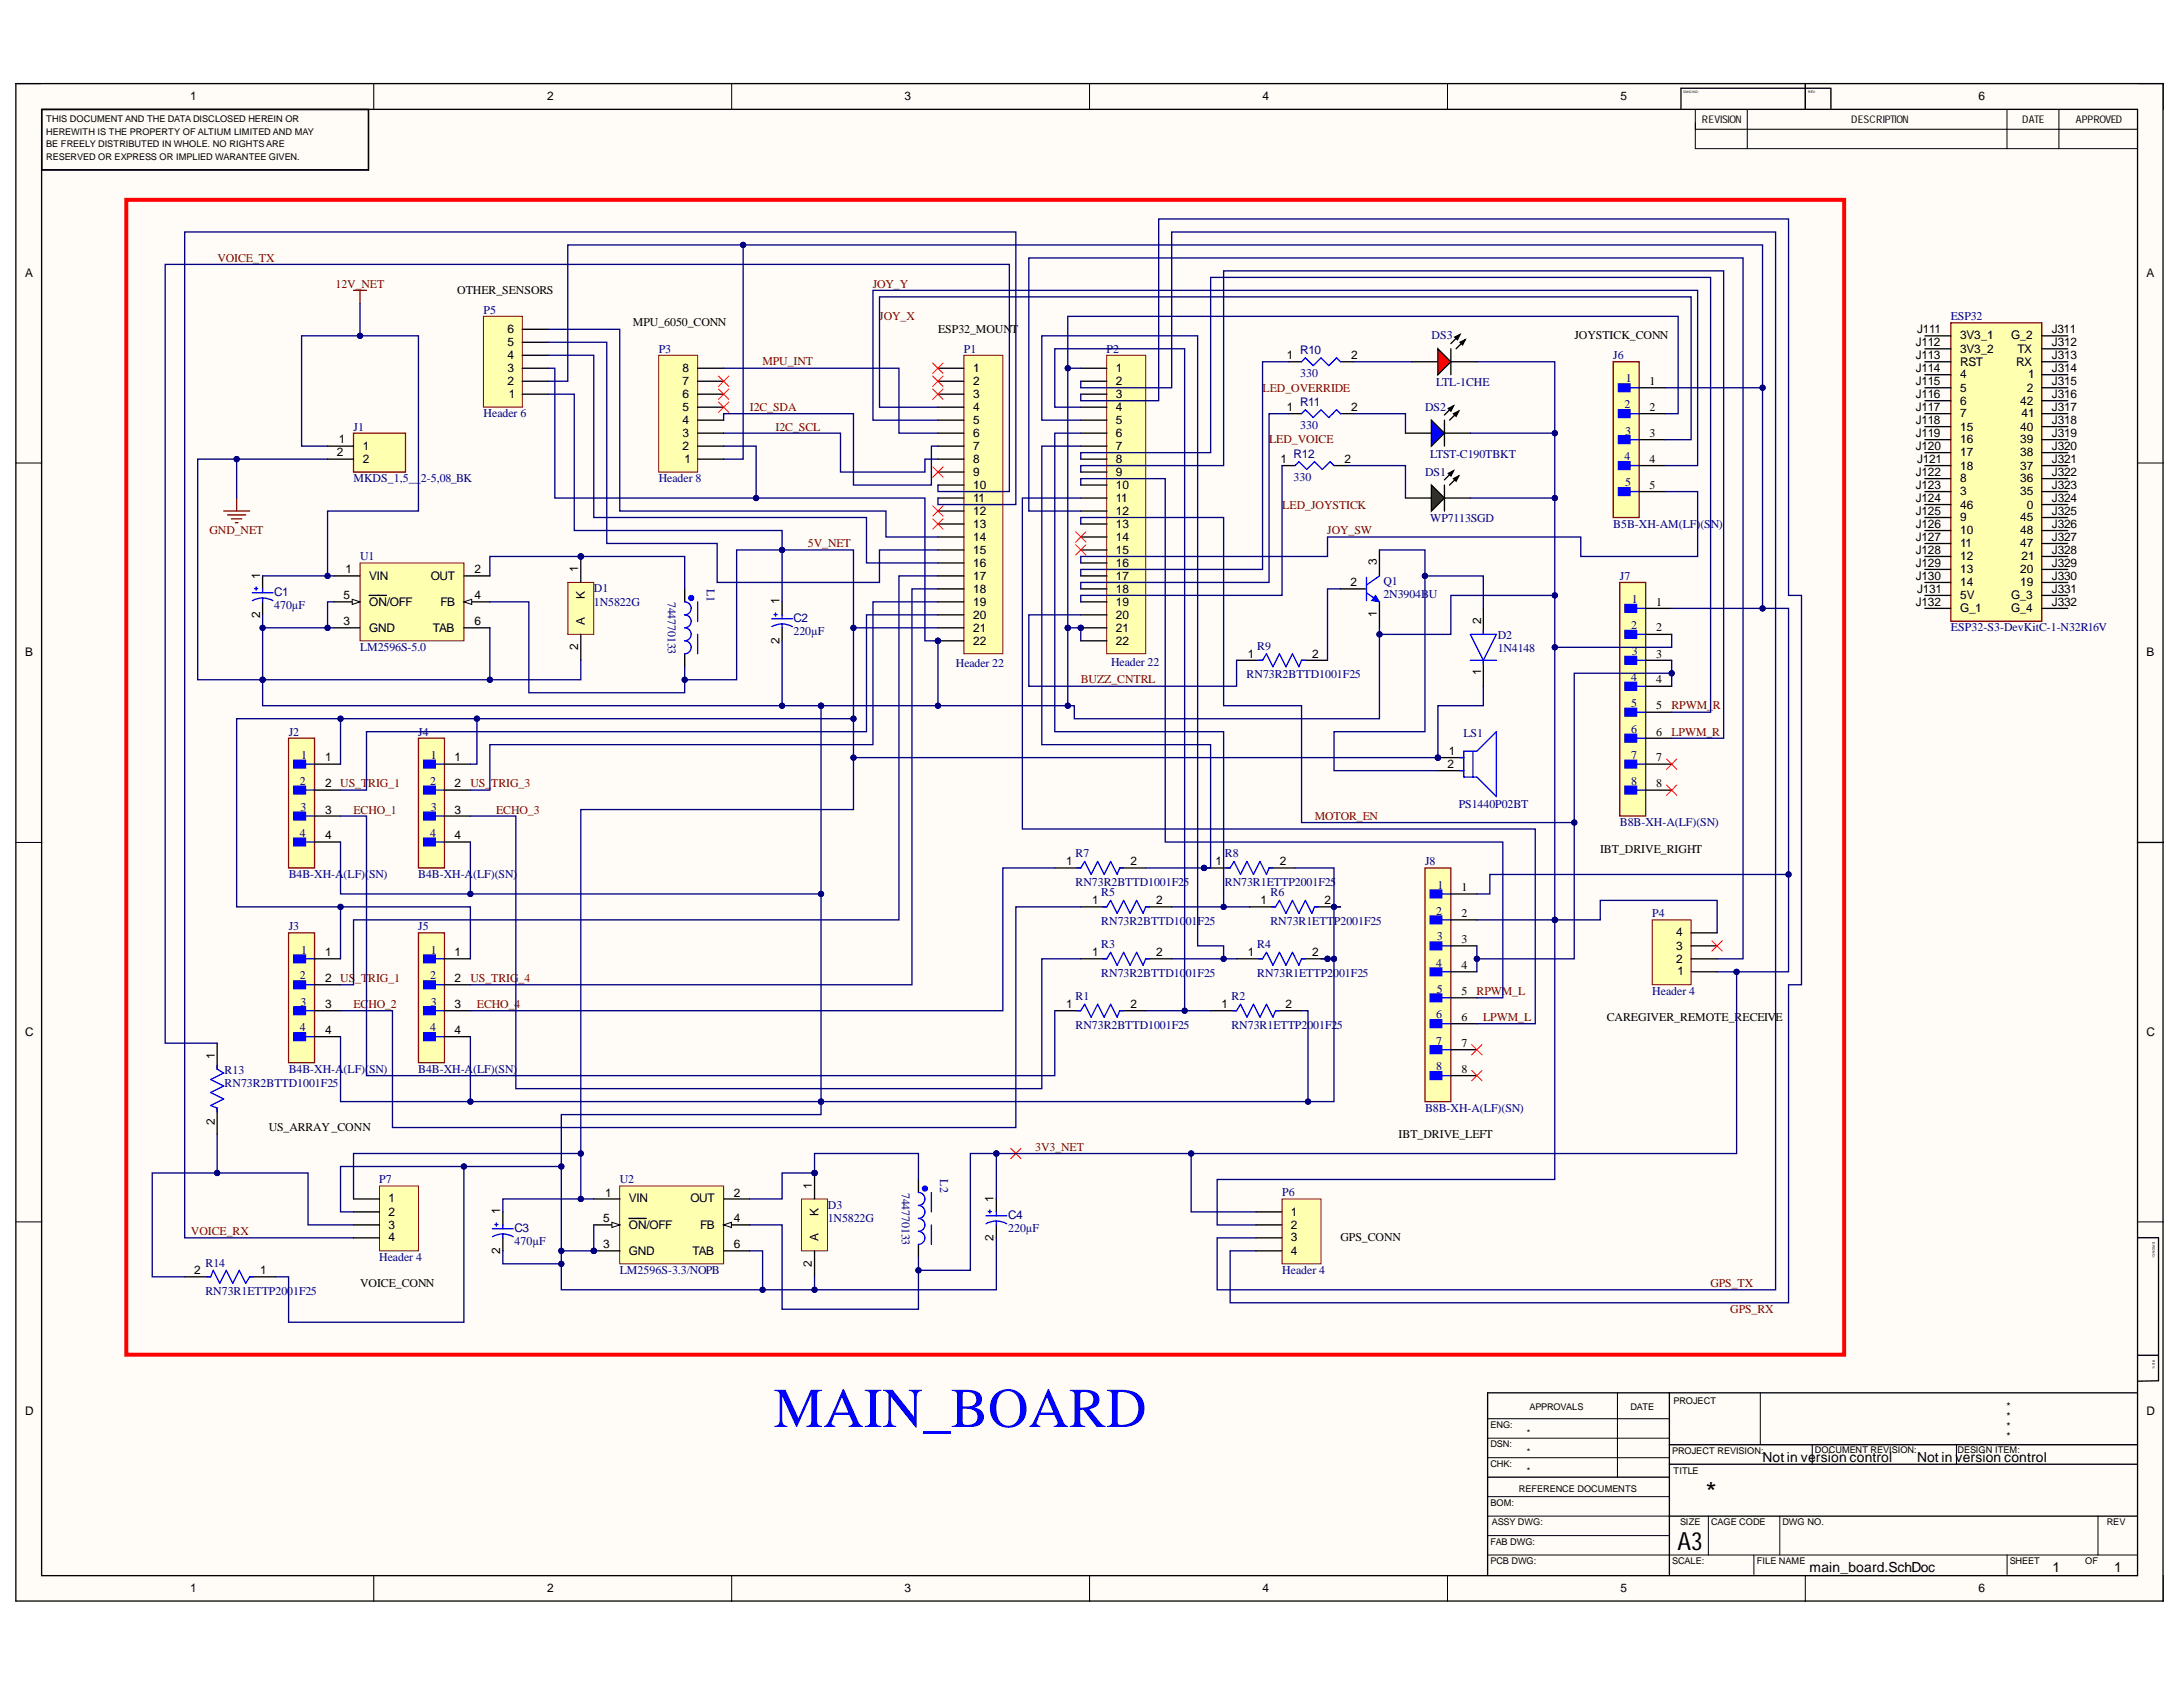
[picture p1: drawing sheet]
<svg xmlns="http://www.w3.org/2000/svg" width="279mm" height="216mm" viewBox="0 0 279 216" stroke-linecap="round" stroke-linejoin="round" font-family="sans-serif">
<defs><g id="words">
<text font-size="7.2" fill="#00f" x="99" y="182.6">MAIN_BOARD</text>
<text font-size="3.5" x="218.3" y="192.3">*</text>
<text font-size="3.2" x="214.7" y="198.3">A3</text>
<g font-size="1.8">
<text x="225.6" y="187.1">Not in ve</text>
<text x="232.4" y="187.1">rsion control</text>
<text x="245.4" y="187.1">Not in version control</text>
<text x="231.6" y="201.1">main_board.SchDoc</text>
<text x="262.7" y="201.1">1</text>
<text x="270.6" y="201.1">1</text>
</g>
<g font-size="1.5">
<text x="24.4" y="12.9">1</text>
<text x="70" y="12.9">2</text>
<text x="115.8" y="12.9">3</text>
<text x="161.6" y="12.9">4</text>
<text x="207.4" y="12.9">5</text>
<text x="253.2" y="12.9">6</text>
<text x="3.2" y="35.5">A</text>
<text x="274.7" y="35.5">A</text>
<text x="58.5" y="37.6">OTHER_SENSORS</text>
<text x="81" y="41.8">MPU_6050_CONN</text>
<text x="64.9" y="47.6">3</text>
<text x="64.9" y="46">4</text>
<text x="64.9" y="44.3">5</text>
<text x="64.9" y="42.6">6</text>
<text x="87.3" y="47.6">8</text>
<text x="120.1" y="42.6">ESP32_MOUN</text>
<text x="124.6" y="47.6">1</text>
<text x="129.4" y="42.6">T</text>
<text x="142.8" y="47.6">1</text>
<text x="164.7" y="46">1</text>
<text x="172.9" y="46">2</text>
<text x="201.5" y="43.4">JOYSTICK_CONN</text>
<text x="245.2" y="44.3">J112</text>
<text x="245.2" y="46">J113</text>
<text x="245.2" y="47.6">J114</text>
<text x="245.4" y="42.6">J111</text>
<text x="250.9" y="43.4">3V3_1</text>
<text x="250.9" y="45.1">3V3_2</text>
<text x="250.9" y="46.8">RST</text>
<text x="257.4" y="43.4">G_2</text>
<text x="258.1" y="46.8">RX</text>
<text x="258.2" y="45.1">TX</text>
<text x="262.6" y="42.6">J311</text>
<text x="262.6" y="44.3">J312</text>
<text x="262.6" y="46">J313</text>
<text x="262.6" y="47.6">J314</text>
<text x="64.9" y="49.3">2</text>
<text x="65.1" y="51">1</text>
<text x="87.3" y="52.6">5</text>
<text x="87.3" y="51">6</text>
<text x="87.3" y="49.3">7</text>
<text x="124.6" y="49.3">2</text>
<text x="124.6" y="51">3</text>
<text x="124.6" y="52.6">4</text>
<text x="142.8" y="49.3">2</text>
<text x="142.8" y="51">3</text>
<text x="142.8" y="52.6">4</text>
<text x="164.7" y="52.6">1</text>
<text x="172.9" y="52.6">2</text>
<text x="211.1" y="49.3">1</text>
<text x="211.1" y="52.6">2</text>
<text x="245.2" y="49.3">J115</text>
<text x="245.2" y="51">J116</text>
<text x="245.2" y="52.6">J117</text>
<text x="250.9" y="48.4">4</text>
<text x="250.9" y="50.1">5</text>
<text x="250.9" y="51.8">6</text>
<text x="250.9" y="53.4">7</text>
<text x="258.6" y="51.8">42</text>
<text x="258.7" y="53.4">41</text>
<text x="259.4" y="50.1">2</text>
<text x="259.6" y="48.4">1</text>
<text x="262.6" y="49.3">J315</text>
<text x="262.6" y="51">J316</text>
<text x="262.6" y="52.6">J317</text>
<text x="43.1" y="58.4">2</text>
<text x="43.4" y="56.7">1</text>
<text x="46.4" y="57.6">1</text>
<text x="46.4" y="59.2">2</text>
<text x="87.3" y="57.6">2</text>
<text x="87.3" y="56">3</text>
<text x="87.3" y="54.3">4</text>
<text x="87.6" y="59.2">1</text>
<text x="124.6" y="54.3">5</text>
<text x="124.6" y="56">6</text>
<text x="124.6" y="57.6">7</text>
<text x="124.6" y="59.2">8</text>
<text x="142.8" y="54.3">5</text>
<text x="142.8" y="56">6</text>
<text x="142.8" y="57.6">7</text>
<text x="142.8" y="59.2">8</text>
<text x="163.9" y="59.2">1</text>
<text x="172.1" y="59.2">2</text>
<text x="211.1" y="56">3</text>
<text x="211.1" y="59.2">4</text>
<text x="245.2" y="54.3">J118</text>
<text x="245.2" y="56">J119</text>
<text x="245.2" y="57.6">J120</text>
<text x="245.4" y="59.2">J121</text>
<text x="250.9" y="55.1">15</text>
<text x="250.9" y="56.7">16</text>
<text x="250.9" y="58.4">17</text>
<text x="258.6" y="55.1">40</text>
<text x="258.6" y="56.7">39</text>
<text x="258.6" y="58.4">38</text>
<text x="262.6" y="54.3">J318</text>
<text x="262.6" y="56">J319</text>
<text x="262.6" y="57.6">J320</text>
<text x="262.6" y="59.2">J321</text>
<text x="124.6" y="60.9">9</text>
<text x="124.6" y="62.5">10</text>
<text x="124.6" y="64.2">11</text>
<text x="124.6" y="65.9">12</text>
<text x="142.8" y="60.9">9</text>
<text x="142.8" y="62.5">10</text>
<text x="142.8" y="64.2">11</text>
<text x="142.8" y="65.9">12</text>
<text x="211.1" y="62.5">5</text>
<text x="245.2" y="60.9">J122</text>
<text x="245.2" y="62.5">J123</text>
<text x="245.2" y="64.2">J124</text>
<text x="245.2" y="65.9">J125</text>
<text x="250.9" y="60.1">18</text>
<text x="250.9" y="61.7">8</text>
<text x="250.9" y="63.4">3</text>
<text x="250.9" y="65.1">46</text>
<text x="258.6" y="60.1">37</text>
<text x="258.6" y="61.7">36</text>
<text x="258.6" y="63.4">35</text>
<text x="259.4" y="65.1">0</text>
<text x="262.6" y="60.9">J322</text>
<text x="262.6" y="62.5">J323</text>
<text x="262.6" y="64.2">J324</text>
<text x="262.6" y="65.9">J325</text>
<text x="124.6" y="67.5">13</text>
<text x="124.6" y="69.2">14</text>
<text x="124.6" y="70.9">15</text>
<text x="142.8" y="67.5">13</text>
<text x="142.8" y="69.2">14</text>
<text x="142.8" y="70.9">15</text>
<text x="245.2" y="67.5">J126</text>
<text x="245.2" y="69.2">J127</text>
<text x="245.2" y="70.9">J128</text>
<text x="250.9" y="66.7">9</text>
<text x="250.9" y="68.4">10</text>
<text x="250.9" y="70.1">11</text>
<text x="250.9" y="71.7">12</text>
<text x="258.6" y="66.7">45</text>
<text x="258.6" y="68.4">48</text>
<text x="258.6" y="70.1">47</text>
<text x="258.7" y="71.7">21</text>
<text x="262.6" y="67.5">J326</text>
<text x="262.6" y="69.2">J327</text>
<text x="262.6" y="70.9">J328</text>
<text x="33.3" y="74" transform="rotate(-90 33.3 74)">1</text>
<text x="44" y="76.7">5</text>
<text x="44.2" y="73.4">1</text>
<text x="47.3" y="74.2">VIN</text>
<text x="47.3" y="77.5">ON/OFF</text>
<text x="55.1" y="74.2">OUT</text>
<text x="56.4" y="77.5">FB</text>
<text x="60.7" y="76.7">4</text>
<text x="60.7" y="73.4">2</text>
<text x="74" y="73.2" transform="rotate(-90 74 73.2)">1</text>
<text x="74.8" y="76.7" transform="rotate(-90 74.8 76.7)">K</text>
<text x="99.8" y="77.3" transform="rotate(-90 99.8 77.3)">1</text>
<text x="124.6" y="72.5">16</text>
<text x="124.6" y="74.2">17</text>
<text x="124.6" y="75.9">18</text>
<text x="124.6" y="77.5">19</text>
<text x="142.8" y="72.5">16</text>
<text x="142.8" y="74.2">17</text>
<text x="142.8" y="75.9">18</text>
<text x="142.8" y="77.5">19</text>
<text x="172.8" y="75.1">2</text>
<text x="176.2" y="72.3" transform="rotate(-90 176.2 72.3)">3</text>
<text x="212" y="77.5">1</text>
<text x="245.2" y="72.5">J129</text>
<text x="245.2" y="74.2">J130</text>
<text x="245.2" y="77.5">J132</text>
<text x="245.4" y="75.9">J131</text>
<text x="250.9" y="73.4">13</text>
<text x="250.9" y="75.1">14</text>
<text x="250.9" y="76.7">5V</text>
<text x="257.4" y="76.7">G_3</text>
<text x="258.6" y="73.4">20</text>
<text x="258.6" y="75.1">19</text>
<text x="262.6" y="72.5">J329</text>
<text x="262.6" y="74.2">J330</text>
<text x="262.6" y="75.9">J331</text>
<text x="262.6" y="77.5">J332</text>
<text x="33.3" y="79.1" transform="rotate(-90 33.3 79.1)">2</text>
<text x="44" y="80">3</text>
<text x="47.3" y="80.9">GND</text>
<text x="55.4" y="80.9">TAB</text>
<text x="60.7" y="80">6</text>
<text x="74" y="83.2" transform="rotate(-90 74 83.2)">2</text>
<text x="74.8" y="80" transform="rotate(-90 74.8 80)">A</text>
<text x="99.8" y="82.4" transform="rotate(-90 99.8 82.4)">2</text>
<text x="124.6" y="79.2">20</text>
<text x="124.6" y="80.9">21</text>
<text x="124.6" y="82.5">22</text>
<text x="142.8" y="79.2">20</text>
<text x="142.8" y="80.9">21</text>
<text x="142.8" y="82.5">22</text>
<text x="176.2" y="78.9" transform="rotate(-90 176.2 78.9)">1</text>
<text x="189.6" y="79.9" transform="rotate(-90 189.6 79.9)">2</text>
<text x="212" y="80.8">2</text>
<text x="250.9" y="78.3">G_1</text>
<text x="257.4" y="78.3">G_4</text>
<text x="3.2" y="84">B</text>
<text x="159.7" y="84.2">1</text>
<text x="167.9" y="84.2">2</text>
<text x="189.6" y="86.4" transform="rotate(-90 189.6 86.4)">1</text>
<text x="212" y="84.2">3</text>
<text x="212" y="87.5">4</text>
<text x="274.7" y="84">B</text>
<text x="212" y="90.8">5</text>
<text x="212" y="94.1">6</text>
<text x="41.6" y="97.4">1</text>
<text x="41.6" y="100.7">2</text>
<text x="58.2" y="97.4">1</text>
<text x="58.2" y="100.7">2</text>
<text x="185.3" y="98.3">2</text>
<text x="185.4" y="96.6">1</text>
<text x="212" y="97.4">7</text>
<text x="212" y="100.7">8</text>
<text x="41.6" y="104.1">3</text>
<text x="41.6" y="107.4">4</text>
<text x="58.2" y="104.1">3</text>
<text x="58.2" y="107.4">4</text>
<text x="136.5" y="110.7">1</text>
<text x="144.7" y="110.7">2</text>
<text x="155.6" y="110.7">1</text>
<text x="163.8" y="110.7">2</text>
<text x="204.8" y="109.1">IBT_DRIVE_RIGHT</text>
<text x="139.8" y="115.7">1</text>
<text x="148" y="115.7">2</text>
<text x="161.3" y="115.7">1</text>
<text x="169.5" y="115.7">2</text>
<text x="187" y="114.1">1</text>
<text x="187" y="117.4">2</text>
<text x="214.5" y="119.8">4</text>
<text x="41.6" y="122.4">1</text>
<text x="41.6" y="125.7">2</text>
<text x="58.2" y="122.4">1</text>
<text x="58.2" y="125.7">2</text>
<text x="139.8" y="122.4">1</text>
<text x="148" y="122.4">2</text>
<text x="159.7" y="122.4">1</text>
<text x="167.9" y="122.4">2</text>
<text x="187" y="120.7">3</text>
<text x="187" y="124">4</text>
<text x="214.5" y="123.2">2</text>
<text x="214.5" y="121.5">3</text>
<text x="214.7" y="124.8">1</text>
<text x="41.6" y="129">3</text>
<text x="58.2" y="129">3</text>
<text x="136.5" y="129">1</text>
<text x="144.7" y="129">2</text>
<text x="156.3" y="129">1</text>
<text x="164.5" y="129">2</text>
<text x="187" y="127.4">5</text>
<text x="187" y="130.7">6</text>
<text x="205.6" y="130.7">CAREGIVER_REMOTE_RECEIVE</text>
<text x="3.2" y="132.6">C</text>
<text x="27.5" y="135.5" transform="rotate(-90 27.5 135.5)">1</text>
<text x="41.6" y="132.3">4</text>
<text x="58.2" y="132.3">4</text>
<text x="187" y="134">7</text>
<text x="187" y="137.3">8</text>
<text x="274.7" y="132.6">C</text>
<text x="27.5" y="143.9" transform="rotate(-90 27.5 143.9)">2</text>
<text x="34.4" y="144.8">US_ARRAY_CONN</text>
<text x="179" y="145.6">IBT_DRIVE_LEFT</text>
<text x="49.7" y="153.9">1</text>
<text x="49.7" y="155.6">2</text>
<text x="64" y="155.4" transform="rotate(-90 64 155.4)">1</text>
<text x="77.5" y="153.1">1</text>
<text x="80.5" y="153.9">VIN</text>
<text x="88.4" y="153.9">OUT</text>
<text x="93.9" y="153.1">2</text>
<text x="103.9" y="152.1" transform="rotate(-90 103.9 152.1)">1</text>
<text x="104.8" y="155.6" transform="rotate(-90 104.8 155.6)">K</text>
<text x="127.2" y="153.8" transform="rotate(-90 127.2 153.8)">1</text>
<text x="165.2" y="155.6">1</text>
<text x="49.7" y="157.3">3</text>
<text x="49.7" y="158.9">4</text>
<text x="64" y="160.5" transform="rotate(-90 64 160.5)">2</text>
<text x="77.2" y="156.4">5</text>
<text x="77.2" y="159.7">3</text>
<text x="80.5" y="157.3">ON/OFF</text>
<text x="80.5" y="160.6">GND</text>
<text x="88.6" y="160.6">TAB</text>
<text x="89.6" y="157.3">FB</text>
<text x="93.9" y="156.4">4</text>
<text x="93.9" y="159.7">6</text>
<text x="104.8" y="158.9" transform="rotate(-90 104.8 158.9)">A</text>
<text x="127.2" y="158.8" transform="rotate(-90 127.2 158.8)">2</text>
<text x="165.2" y="157.3">2</text>
<text x="165.2" y="158.9">3</text>
<text x="165.2" y="160.6">4</text>
<text x="171.6" y="158.9">GPS_CONN</text>
<text x="24.9" y="163.1">2</text>
<text x="33.3" y="163.1">1</text>
<text x="46.1" y="164.7">VOICE_CONN</text>
<text x="103.9" y="162.2" transform="rotate(-90 103.9 162.2)">2</text>
<text x="3.2" y="181.1">D</text>
<text x="274.7" y="181.1">D</text>
<text x="24.4" y="203.8">1</text>
<text x="70" y="203.8">2</text>
<text x="115.8" y="203.8">3</text>
<text x="161.6" y="203.8">4</text>
<text x="207.4" y="203.8">5</text>
<text x="253.2" y="203.8">6</text>
</g>
<g font-size="1.5" fill="#800000">
<text x="27.8" y="33.5">VOICE_TX</text>
<text x="43" y="36.9">12V_NET</text>
<text x="111.7" y="36.9">JOY_Y</text>
<text x="112.5" y="41">JOY_X</text>
<text x="97.6" y="46.7">MPU_INT</text>
<text x="96" y="52.6">I2C_SDA</text>
<text x="161.6" y="50.1">LED_OVERRIDE</text>
<text x="99.3" y="55.1">I2C_SCL</text>
<text x="162.4" y="56.7">LED_VOICE</text>
<text x="164.1" y="65.1">LED_JOYSTICK</text>
<text x="26.8" y="68.4">GND_NET</text>
<text x="103.4" y="70.1">5V_NET</text>
<text x="169.9" y="68.4">JOY_SW</text>
<text x="138.3" y="87.5">BUZZ_CNTRL</text>
<text x="213.9" y="90.8">RPWM_</text>
<text x="213.9" y="94.1">LPWM_R</text>
<text x="219.2" y="90.8">R</text>
<text x="43.5" y="100.7">US_TRIG_1</text>
<text x="60.2" y="100.7">US_TRIG_3</text>
<text x="45.2" y="104.1">ECHO_1</text>
<text x="63.5" y="104.1">ECHO_3</text>
<text x="168.3" y="104.9">MOTOR_EN</text>
<text x="43.5" y="125.7">US_TRIG_1</text>
<text x="60.2" y="125.7">US_TRIG_4</text>
<text x="45.2" y="129">ECHO_2</text>
<text x="61" y="129">ECHO_4</text>
<text x="189" y="127.4">RPWM_L</text>
<text x="189.8" y="130.7">LPWM_L</text>
<text x="132.5" y="147.3">3V3_NET</text>
<text x="24.4" y="158">VOICE_RX</text>
<text x="218.9" y="164.7">GPS_TX</text>
<text x="221.5" y="168">GPS_RX</text>
</g>
<g font-size="1.5" fill="#000080">
<text x="61.9" y="40.1">P5</text>
<text x="249.7" y="41">ESP32</text>
<text x="84.3" y="45.1">P3</text>
<text x="123.4" y="45.1">P1</text>
<text x="141.6" y="45.1">P2</text>
<text x="166.4" y="45.3">R10</text>
<text x="183.2" y="43.4">DS3</text>
<text x="206.5" y="46">J6</text>
<text x="61.9" y="53.4">Header 6</text>
<text x="166.4" y="48.3">330</text>
<text x="166.4" y="51.9">R11</text>
<text x="182.4" y="52.6">DS2</text>
<text x="183.8" y="49.4">LTL-1CHE</text>
<text x="207.9" y="52.2">2</text>
<text x="208.1" y="48.9">1</text>
<text x="45.2" y="55.1">J1</text>
<text x="165.6" y="58.6">R12</text>
<text x="166.4" y="54.9">330</text>
<text x="183.1" y="58.6">LTST-C190TBKT</text>
<text x="207.9" y="58.9">4</text>
<text x="208" y="55.6">3</text>
<text x="45.2" y="61.7">MKDS_1,5__2-5,08_BK</text>
<text x="84.3" y="61.7">Header 8</text>
<text x="165.6" y="61.5">330</text>
<text x="182.4" y="60.9">DS1</text>
<text x="208" y="62.2">5</text>
<text x="46.1" y="71.7">U1</text>
<text x="183.1" y="66.9">WP7113SGD</text>
<text x="206.5" y="67.5">B5B-XH-AM(LF)(S</text>
<text x="219" y="67.5">N)</text>
<text x="35.1" y="77.9">470µF</text>
<text x="35.1" y="76.2">C1</text>
<text x="76" y="75.8">D1</text>
<text x="76" y="77.5">1N5822G</text>
<text x="85.5" y="77" transform="rotate(90 85.5 77)">744770133</text>
<text x="90.5" y="75.4" transform="rotate(90 90.5 75.4)">L1</text>
<text x="177.1" y="74.9">Q1</text>
<text x="177.1" y="76.5">2N3904BU</text>
<text x="207.3" y="74.2">J7</text>
<text x="208.9" y="77.2">1</text>
<text x="46.1" y="83.3">LM2596S-5.0</text>
<text x="101.6" y="81.2">220µF</text>
<text x="101.6" y="79.6">C2</text>
<text x="160.9" y="83.2">R9</text>
<text x="191.7" y="81.8">D2</text>
<text x="191.7" y="83.5">1N4148</text>
<text x="208.8" y="80.5">2</text>
<text x="208.9" y="83.8">3</text>
<text x="249.7" y="80.8">ESP32-S3-DevKitC-1-N32R16V</text>
<text x="122.4" y="85.4">Header 22</text>
<text x="142.2" y="85.2">Header 22</text>
<text x="159.6" y="86.8">RN73R2BTTD1001F25</text>
<text x="208.8" y="87.1">4</text>
<text x="37" y="94.1">J2</text>
<text x="53.5" y="94.1">J4</text>
<text x="187.3" y="94.3">LS1</text>
<text x="208.8" y="90.4">5</text>
<text x="208.8" y="93.8">6</text>
<text x="38.4" y="100.4">2</text>
<text x="38.6" y="97.1">1</text>
<text x="55" y="100.4">2</text>
<text x="55.1" y="97.1">1</text>
<text x="208.8" y="97.1">7</text>
<text x="208.8" y="100.4">8</text>
<text x="38.4" y="107.1">4</text>
<text x="38.5" y="103.8">3</text>
<text x="55" y="107.1">4</text>
<text x="55.1" y="103.8">3</text>
<text x="186.7" y="103.4">PS1440P02BT</text>
<text x="207.3" y="105.7">B8B-XH-A(LF)(SN)</text>
<text x="37" y="112.4">B4B-XH-A(LF)(SN)</text>
<text x="53.5" y="112.4">B4B-XH-A(LF)(SN)</text>
<text x="137.7" y="109.7">R7</text>
<text x="137.7" y="113.4">RN73R2BTTD1001F25</text>
<text x="156.8" y="109.7">R8</text>
<text x="156.8" y="113.4">RN73R1ETTP2001F25</text>
<text x="182.4" y="110.7">J8</text>
<text x="184" y="113.8">1</text>
<text x="37" y="119.1">J3</text>
<text x="53.5" y="119.1">J5</text>
<text x="141" y="114.7">R5</text>
<text x="141" y="118.4">RN73R2BTTD1001F25</text>
<text x="162.6" y="114.7">R6</text>
<text x="162.6" y="118.4">RN73R1ETTP2001F25</text>
<text x="183.8" y="117">2</text>
<text x="211.5" y="117.4">P4</text>
<text x="38.4" y="125.3">2</text>
<text x="38.6" y="122">1</text>
<text x="55" y="125.3">2</text>
<text x="55.1" y="122">1</text>
<text x="141" y="121.4">R3</text>
<text x="141" y="125">RN73R2BTTD1001F25</text>
<text x="160.9" y="121.4">R4</text>
<text x="160.9" y="125">RN73R1ETTP2001F25</text>
<text x="183.8" y="123.7">4</text>
<text x="183.9" y="120.3">3</text>
<text x="38.5" y="128.7">3</text>
<text x="55.1" y="128.7">3</text>
<text x="137.7" y="128">R1</text>
<text x="137.7" y="131.7">RN73R2BTTD1001F25</text>
<text x="157.6" y="128">R2</text>
<text x="157.6" y="131.7">RN73R1ETTP2001F2</text>
<text x="171.1" y="131.7">5</text>
<text x="183.8" y="130.3">6</text>
<text x="183.9" y="127">5</text>
<text x="211.5" y="127.4">Header 4</text>
<text x="28.7" y="137.5">R13</text>
<text x="37" y="137.3">B4B-XH-A(LF)(SN)</text>
<text x="38.4" y="132">4</text>
<text x="53.5" y="137.3">B4B-XH-A(LF)(SN)</text>
<text x="55" y="132">4</text>
<text x="183.8" y="133.7">7</text>
<text x="183.8" y="137">8</text>
<text x="28.7" y="139.1">RN73R2BTTD1001F25</text>
<text x="182.4" y="142.3">B8B-XH-A(LF)(SN)</text>
<text x="48.5" y="151.4">P7</text>
<text x="79.3" y="151.4">U2</text>
<text x="105.9" y="154.7">D3</text>
<text x="115.4" y="152.6" transform="rotate(90 115.4 152.6)">744770133</text>
<text x="120.3" y="150.9" transform="rotate(90 120.3 150.9)">L2</text>
<text x="164.1" y="153">P6</text>
<text x="48.5" y="161.4">Header 4</text>
<text x="65.9" y="159.3">470µF</text>
<text x="65.9" y="157.7">C3</text>
<text x="105.9" y="156.4">1N5822G</text>
<text x="129" y="157.7">220µF</text>
<text x="129" y="156">C4</text>
<text x="26.3" y="162.1">R14</text>
<text x="26.3" y="165.7">RN73R1ETTP2001F25</text>
<text x="79.3" y="163">LM2596S-3.3/NOPB</text>
<text x="164.1" y="163">Header 4</text>
</g>
<g font-size="1.4">
<text x="217.8" y="15.7">REVISION</text>
<text x="236.9" y="15.7">DESCRIPTION</text>
<text x="258.8" y="15.7">DATE</text>
<text x="265.7" y="15.7">APPROVED</text>
<text x="256.8" y="183">*</text>
<text x="256.8" y="184.3">*</text>
<text x="256.8" y="180.4">*</text>
<text x="256.8" y="181.7">*</text>
</g>
<g font-size="1.2">
<text x="5.9" y="15.6">THIS DOCUMENT AND THE DATA DISCLOSED HEREIN OR</text>
<text x="5.9" y="17.2">HEREWITH IS THE PROPERTY OF ALTIUM LIMITED AND MAY</text>
<text x="5.9" y="18.9">BE FREELY DISTRIBUTED IN WHOLE. NO RIGHTS ARE</text>
<text x="5.9" y="20.5">RESERVED OR EXPRESS OR IMPLIED WARANTEE GIVEN.</text>
<text x="214.2" y="179.7">PROJECT</text>
<text x="190.8" y="182.8">ENG:</text>
<text x="190.8" y="185.2">DSN:</text>
<text x="195.4" y="183.8">*</text>
<text x="195.7" y="180.4">APPROVALS</text>
<text x="208.7" y="180.4">DATE</text>
<text x="232.3" y="185.9">DOCUMENT REVISION:</text>
<text x="250.5" y="185.9">DESIGN ITEM:</text>
<text x="190.8" y="187.8">CHK:</text>
<text x="194.4" y="190.9">REFERENCE DOCUMENTS</text>
<text x="195.4" y="186.3">*</text>
<text x="195.4" y="188.6">*</text>
<text x="214" y="186.1">PROJECT REVISION:</text>
<text x="214.2" y="188.6">TITLE</text>
<text x="190.8" y="192.8">BOM:</text>
<text x="190.8" y="197.8">FAB DWG:</text>
<text x="190.9" y="195.2">ASSY DWG:</text>
<text x="215" y="195.2">SIZE</text>
<text x="219" y="195.2">CAGE CODE</text>
<text x="228.1" y="195.2">DWG NO.</text>
<text x="269.6" y="195.2">REV</text>
<text x="190.8" y="200.2">PCB DWG:</text>
<text x="214" y="200.2">SCALE:</text>
<text x="224.8" y="200.2">FILE NAME</text>
<text x="257.2" y="200.2">SHEET</text>
<text x="266.9" y="200.2">OF</text>
</g>
<g font-size=".4">
<text x="215.4" y="11.8">DWG NO:</text>
<text x="231.4" y="11.8">REV:</text>
<text x="275.5" y="159" transform="rotate(90 275.5 159)">DWG NO:</text>
<text x="275.5" y="174.1" transform="rotate(90 275.5 174.1)">REV:</text>
</g>
</g></defs>
<g fill="#fffcf8">
<path d="M2 10.7h274.9v194.2h-274.9z" fill-rule="evenodd"/>
<path d="M5.4 14h268.1v187.6h-268.1z" fill-rule="evenodd"/>
</g>
<g fill="none" stroke="#000" stroke-width=".13">
<path d="M2 10.7h3.4M47.8 10.7v3.3M93.6 10.7v3.3M139.4 10.7v3.3M185.3 10.7v3.3M217 14v5h56.5M217 16.5h56.5M223.6 14v5M231.1 10.7v3.3M256.9 14v5M263.5 14v5M273.5 10.7h3.4v3.3"/>
<path d="M2 59.3h3.4M273.5 59.3h3.4M2 107.8h3.4M273.5 107.8h3.4M2 156.4h3.4M273.5 156.4h3.4M207 178.3v10.7M225.3 178.3v6.6M190.4 199h83.1M190.4 184.1h23.3M190.4 181.6h23.3M190.4 186.6h23.3"/>
<path d="M190.4 194h23.3M190.4 191.5h23.3M190.4 196.5h23.3M218.7 194v5M224.5 199v2.5M227.8 194v5M231.9 184.9v2.5M250.4 184.9v2.5M256.9 199v2.5M268.5 194v5M47.8 201.6v3.3M93.6 201.6v3.3"/>
<path d="M139.5 201.6v3.3M185.3 201.6v3.3M231.1 201.6v3.3M276.9 201.6v3.3"/>
</g>
<g fill="none" stroke="#000" stroke-width=".17">
<path d="M2 10.7h274.8v194.2h-274.8zM5.3 14h268.3v187.6h-268.3zM5.3 14h41.9v7.7h-41.9zM231.1 10.7v3.3M234.3 11.3h-19.2v2.6M234.3 11.4v2.6M273.6 107.8h3.3M273.6 158.4h2.7v18.3l-2.7 .1M213.7 178.3v23.2M273.5 178.3h-83.1v23.2M273.6 173.4h2.7M190.4 189h23.3"/>
<path d="M213.7 184.9h59.8M213.7 187.4h59.8M213.7 194h59.8"/>
</g>
<path d="M249.7 41.3h11.6v38.2h-11.6z" fill-rule="evenodd" fill="#ffffb0"/>
<path d="M249.7 41.3h11.6v38.2h-11.6z" fill="none" stroke="#800000" stroke-width=".17"/>
<g fill="none" stroke="#000" stroke-width=".17">
<path d="M246.4 43h3.3M246.4 44.6h3.3M246.4 46.3h3.3M246.4 48h3.3M246.4 49.6h3.3M246.4 51.3h3.3M246.4 52.9h3.3M246.4 54.6h3.3M246.4 56.3h3.3M246.4 57.9h3.3M246.4 59.6h3.3M261.3 43h3.4"/>
<path d="M261.3 44.6h3.4M261.3 46.3h3.4M261.3 48h3.4M261.3 49.6h3.4M261.3 51.3h3.4M261.3 52.9h3.4M261.3 54.6h3.4M261.3 56.3h3.4M261.3 57.9h3.4M261.3 59.6h3.4M246.4 61.3h3.3M246.4 62.9h3.3"/>
<path d="M246.4 64.6h3.3M246.4 66.2h3.3M246.4 67.9h3.3M246.4 69.6h3.3M246.4 71.2h3.3M246.4 72.9h3.3M246.4 74.5h3.3M246.4 76.2h3.3M246.4 77.9h3.3M261.3 61.3h3.4M261.3 62.9h3.4M261.3 64.6h3.4"/>
<path d="M261.3 66.2h3.4M261.3 67.9h3.4M261.3 69.6h3.4M261.3 71.2h3.4M261.3 72.9h3.4M261.3 74.5h3.4M261.3 76.2h3.4M261.3 77.9h3.4"/>
</g>
<circle cx="138.3" cy="80.4" r=".33" fill="#000080"/>
<circle cx="138.3" cy="80.4" r=".33" fill="none" stroke="#000080" stroke-width=".13"/>
<path d="M141.6 45.5h5v38.2h-5z" fill-rule="evenodd" fill="#ffffb0"/>
<path d="M141.6 45.5h5v38.2h-5z" fill="none" stroke="#800000" stroke-width=".13"/>
<g fill="none" stroke="#000" stroke-width=".17">
<path d="M138.3 47.1h3.3M138.3 48.8h3.3M138.3 50.4h3.3M138.3 52.1h3.3M138.3 53.8h3.3M138.3 55.4h3.3M138.3 57.1h3.3M138.3 58.8h3.3M138.3 60.4h3.3M138.3 62.1h3.3M138.3 63.7h3.3M138.3 65.4h3.3"/>
<path d="M138.3 67.1h3.3M138.3 68.7h3.3M138.3 70.4h3.3M138.3 72h3.3M138.3 73.7h3.3M138.3 75.4h3.3M138.3 77h3.3M138.3 78.7h3.3M138.3 80.3h3.3"/>
</g>
<circle cx="138.3" cy="80.4" r=".33" fill="#000080"/>
<circle cx="138.3" cy="80.4" r=".33" fill="none" stroke="#000080" stroke-width=".13"/>
<path d="M138.3 82h3.3" fill="none" stroke="#000" stroke-width=".17"/>
<circle cx="120" cy="82" r=".33" fill="#000080"/>
<circle cx="120" cy="82" r=".33" fill="none" stroke="#000080" stroke-width=".13"/>
<path d="M123.4 45.5h5v38.2h-5z" fill-rule="evenodd" fill="#ffffb0"/>
<path d="M123.4 45.5h5v38.2h-5z" fill="none" stroke="#800000" stroke-width=".13"/>
<g fill="none" stroke="#000" stroke-width=".17">
<path d="M120 47.1h3.4M120 48.8h3.4M120 50.4h3.4M120 52.1h3.4M120 53.8h3.4M120 55.4h3.4M120 57.1h3.4M120 58.8h3.4M120 60.4h3.4M120 62.1h3.4M120 63.7h3.4M120 65.4h3.4"/>
<path d="M120 67.1h3.4M120 68.7h3.4M120 70.4h3.4M120 72h3.4M120 73.7h3.4M120 75.4h3.4M120 77h3.4M120 78.7h3.4M120 80.3h3.4M120 82h3.4"/>
</g>
<circle cx="120" cy="82" r=".33" fill="#000080"/>
<circle cx="120" cy="82" r=".33" fill="none" stroke="#000080" stroke-width=".13"/>
<circle cx="76" cy="160.1" r=".33" fill="#000080"/>
<circle cx="76" cy="160.1" r=".33" fill="none" stroke="#000080" stroke-width=".13"/>
<path d="M79.3 151.8h13.3v9.9h-13.3z" fill-rule="evenodd" fill="#ffffb0"/>
<path d="M79.3 151.8h13.3v9.9h-13.3z" fill="none" stroke="#800000" stroke-width=".13"/>
<path d="M92.6 156.8h3.3" fill="none" stroke="#000" stroke-width=".17"/>
<path d="M92.6 156.8l1-.4v.7z" fill="#f8fcff"/>
<path d="M92.6 156.8l1-.4v.7z" fill="none" stroke="#000" stroke-width=".13"/>
<path d="M76 153.4h3.3M76 156.8h3.3" fill="none" stroke="#000" stroke-width=".17"/>
<path d="M78.3 156.4l1 .4-1 .3z" fill="#f8fcff"/>
<path d="M78.3 156.4l1 .4-1 .3z" fill="none" stroke="#000" stroke-width=".13"/>
<path d="M80.5 155.9h2.2M76 160.1h3.3" fill="none" stroke="#000" stroke-width=".17"/>
<circle cx="76" cy="160.1" r=".33" fill="#000080"/>
<circle cx="76" cy="160.1" r=".33" fill="none" stroke="#000080" stroke-width=".13"/>
<path d="M92.6 153.4h3.3M92.6 160.1h3.3" fill="none" stroke="#000" stroke-width=".17"/>
<path d="M46.1 72h13.3v10h-13.3z" fill-rule="evenodd" fill="#ffffb0"/>
<path d="M46.1 72h13.3v10h-13.3z" fill="none" stroke="#800000" stroke-width=".13"/>
<path d="M59.4 77h3.3" fill="none" stroke="#000" stroke-width=".17"/>
<path d="M59.4 77l1-.3v.7z" fill="#f8fcff"/>
<path d="M59.4 77l1-.3v.7z" fill="none" stroke="#000" stroke-width=".13"/>
<path d="M42.8 73.7h3.3M42.8 77h3.3" fill="none" stroke="#000" stroke-width=".17"/>
<path d="M45.1 76.7l1 .3-1 .4z" fill="#f8fcff"/>
<path d="M45.1 76.7l1 .3-1 .4z" fill="none" stroke="#000" stroke-width=".13"/>
<path d="M47.2 76.2h2.3M59.4 73.7h3.3M42.8 80.3h3.3M59.4 80.3h3.3" fill="none" stroke="#000" stroke-width=".17"/>
<path d="M45.2 55.4h6.7v5h-6.7z" fill-rule="evenodd" fill="#ffffb0"/>
<path d="M45.2 37.2h1.7M46.1 37.2v1.6M45.2 55.4h6.7v5h-6.7zM28.6 65.4h3.4M29.1 65.9h2.3M29.6 66.4h1.4M30.1 66.9h.4M30.3 63.7v1.7" fill="none" stroke="#800000" stroke-width=".17"/>
<path d="M41.9 57.1h3.3M41.9 58.8h3.3M33.6 73.7v1.7M33.6 77v1.7" fill="none" stroke="#000" stroke-width=".17"/>
<path d="M32.3 75.9h2.6M32.6 75.3h.4M32.8 75.1v.4M33.6 76.5l-.7 .1-.6 .3M33.6 76.5l.7 .1 .6 .3M33.6 75.4v.5M33.6 76.5v.5" fill="none" stroke="#00f" stroke-width=".17"/>
<circle cx="74.3" cy="71.2" r=".33" fill="#000080"/>
<circle cx="74.3" cy="71.2" r=".33" fill="none" stroke="#000080" stroke-width=".13"/>
<path d="M72.7 74.5h3.3v6.7h-3.3z" fill-rule="evenodd" fill="#ffffb0"/>
<path d="M72.7 74.5h3.3v6.7h-3.3z" fill="none" stroke="#800000" stroke-width=".13"/>
<path d="M74.3 71.2v3.3" fill="none" stroke="#000" stroke-width=".17"/>
<circle cx="74.3" cy="71.2" r=".33" fill="#000080"/>
<circle cx="74.3" cy="71.2" r=".33" fill="none" stroke="#000080" stroke-width=".13"/>
<path d="M87.6 75.4v1.6M100.1 77v1.7M74.3 81.2v3.3M87.6 83.7v1.6M100.1 80.3v1.7" fill="none" stroke="#000" stroke-width=".17"/>
<path d="M87.6 77a.83 .83 0 0 1 .9 .9 .83 .83 0 0 1-.9 .8 .83 .83 0 0 1 .9 .8 .83 .83 0 0 1-.9 .8 .83 .83 0 0 1 .9 .9 .83 .83 0 0 1-.9 .8 .83 .83 0 0 1 .9 .8 .83 .83 0 0 1-.9 .9M98.8 79.2h2.6M99.1 78.6h.4M99.3 78.4v.5M100.1 79.9h-.7l-.6 .3M100.1 79.9h.7l.6 .3M100.1 78.7v.5M100.1 79.9v.4" fill="none" stroke="#00f" stroke-width=".17"/>
<circle cx="88.5" cy="76.5" r=".33" fill="#00f"/>
<circle cx="88.5" cy="76.5" r=".33" fill="none" stroke="#00f" stroke-width=".13"/>
<path d="M89.3 77v2.5M89.3 81.2v2.5" fill="none" stroke="#00f" stroke-width=".17"/>
<path d="M36.9 94.5h3.4v16.6h-3.4z" fill-rule="evenodd" fill="#ffffb0"/>
<path d="M36.9 94.5h3.4v16.6h-3.4z" fill="none" stroke="#800000" stroke-width=".17"/>
<path d="M37.6 97.3h1.5v1h-1.5z" fill-rule="evenodd" fill="#00f"/>
<path d="M37.6 97.3h1.5v1h-1.5zM39.1 97.8h1.2" fill="none" stroke="#00f" stroke-width=".17"/>
<path d="M37.6 100.6h1.5v1h-1.5z" fill-rule="evenodd" fill="#00f"/>
<path d="M37.6 100.6h1.5v1h-1.5zM39.1 101.1h1.2" fill="none" stroke="#00f" stroke-width=".17"/>
<path d="M37.6 103.9h1.5v1h-1.5z" fill-rule="evenodd" fill="#00f"/>
<path d="M37.6 103.9h1.5v1h-1.5zM39.1 104.4h1.2" fill="none" stroke="#00f" stroke-width=".17"/>
<path d="M37.6 107.3h1.5v1h-1.5z" fill-rule="evenodd" fill="#00f"/>
<path d="M37.6 107.3h1.5v1h-1.5zM39.1 107.8h1.2" fill="none" stroke="#00f" stroke-width=".17"/>
<path d="M40.3 97.8h3.3M40.3 101.1h3.3M40.3 104.4h3.3M40.3 107.8h3.3" fill="none" stroke="#000" stroke-width=".17"/>
<path d="M36.9 119.4h3.4v16.6h-3.4z" fill-rule="evenodd" fill="#ffffb0"/>
<path d="M36.9 119.4h3.4v16.6h-3.4z" fill="none" stroke="#800000" stroke-width=".17"/>
<path d="M37.6 122.2h1.5v1h-1.5z" fill-rule="evenodd" fill="#00f"/>
<path d="M37.6 122.2h1.5v1h-1.5zM39.1 122.7h1.2" fill="none" stroke="#00f" stroke-width=".17"/>
<path d="M37.6 125.5h1.5v1h-1.5z" fill-rule="evenodd" fill="#00f"/>
<path d="M37.6 125.5h1.5v1h-1.5zM39.1 126h1.2" fill="none" stroke="#00f" stroke-width=".17"/>
<path d="M37.6 128.9h1.5v1h-1.5z" fill-rule="evenodd" fill="#00f"/>
<path d="M37.6 128.9h1.5v1h-1.5zM39.1 129.3h1.2" fill="none" stroke="#00f" stroke-width=".17"/>
<path d="M37.6 132.2h1.5v1h-1.5z" fill-rule="evenodd" fill="#00f"/>
<path d="M37.6 132.2h1.5v1h-1.5zM39.1 132.7h1.2" fill="none" stroke="#00f" stroke-width=".17"/>
<path d="M40.3 122.7h3.3M40.3 126h3.3M40.3 129.3h3.3M40.3 132.7h3.3" fill="none" stroke="#000" stroke-width=".17"/>
<path d="M53.6 94.5h3.3v16.6h-3.3z" fill-rule="evenodd" fill="#ffffb0"/>
<path d="M53.6 94.5h3.3v16.6h-3.3z" fill="none" stroke="#800000" stroke-width=".17"/>
<path d="M54.2 97.3h1.5v1h-1.5z" fill-rule="evenodd" fill="#00f"/>
<path d="M54.2 97.3h1.5v1h-1.5zM55.7 97.8h1.2" fill="none" stroke="#00f" stroke-width=".17"/>
<path d="M54.2 100.6h1.5v1h-1.5z" fill-rule="evenodd" fill="#00f"/>
<path d="M54.2 100.6h1.5v1h-1.5zM55.7 101.1h1.2" fill="none" stroke="#00f" stroke-width=".17"/>
<path d="M54.2 103.9h1.5v1h-1.5z" fill-rule="evenodd" fill="#00f"/>
<path d="M54.2 103.9h1.5v1h-1.5zM55.7 104.4h1.2" fill="none" stroke="#00f" stroke-width=".17"/>
<path d="M54.2 107.3h1.5v1h-1.5z" fill-rule="evenodd" fill="#00f"/>
<path d="M54.2 107.3h1.5v1h-1.5zM55.7 107.8h1.2" fill="none" stroke="#00f" stroke-width=".17"/>
<path d="M56.9 97.8h3.3M56.9 101.1h3.3M56.9 104.4h3.3M56.9 107.8h3.3" fill="none" stroke="#000" stroke-width=".17"/>
<path d="M53.6 119.4h3.3v16.6h-3.3z" fill-rule="evenodd" fill="#ffffb0"/>
<path d="M53.6 119.4h3.3v16.6h-3.3z" fill="none" stroke="#800000" stroke-width=".17"/>
<path d="M54.2 122.2h1.5v1h-1.5z" fill-rule="evenodd" fill="#00f"/>
<path d="M54.2 122.2h1.5v1h-1.5zM55.7 122.7h1.2" fill="none" stroke="#00f" stroke-width=".17"/>
<path d="M54.2 125.5h1.5v1h-1.5z" fill-rule="evenodd" fill="#00f"/>
<path d="M54.2 125.5h1.5v1h-1.5zM55.7 126h1.2" fill="none" stroke="#00f" stroke-width=".17"/>
<path d="M54.2 128.9h1.5v1h-1.5z" fill-rule="evenodd" fill="#00f"/>
<path d="M54.2 128.9h1.5v1h-1.5zM55.7 129.3h1.2" fill="none" stroke="#00f" stroke-width=".17"/>
<path d="M54.2 132.2h1.5v1h-1.5z" fill-rule="evenodd" fill="#00f"/>
<path d="M54.2 132.2h1.5v1h-1.5zM55.7 132.7h1.2M137.8 129.3h.5l.5-.8 .9 1.7 .8-1.7 .8 1.7 .8-1.7 .9 1.7 .3-.9h.5M157.8 129.3h.5l.5-.8 .8 1.7 .8-1.7 .9 1.7 .8-1.7 .8 1.7 .4-.9h.5" fill="none" stroke="#00f" stroke-width=".17"/>
<path d="M56.9 122.7h3.3M56.9 126h3.3M56.9 129.3h3.3M56.9 132.7h3.3M135 129.3h3.3M143.3 129.3h3.3M154.9 129.3h3.4M163.3 129.3h3.3" fill="none" stroke="#000" stroke-width=".17"/>
<circle cx="169.9" cy="122.7" r=".33" fill="#000080"/>
<circle cx="169.9" cy="122.7" r=".33" fill="none" stroke="#000080" stroke-width=".13"/>
<path d="M158.3 122.7h3.3M166.6 122.7h3.3" fill="none" stroke="#000" stroke-width=".17"/>
<circle cx="169.9" cy="122.7" r=".33" fill="#000080"/>
<circle cx="169.9" cy="122.7" r=".33" fill="none" stroke="#000080" stroke-width=".13"/>
<path d="M141.2 116.1h.4l.5-.9 .9 1.7 .8-1.7 .8 1.7 .9-1.7 .8 1.7 .3-.8h.5M162.8 116.1h.5l.5-.9 .8 1.7 .8-1.7 .8 1.7 .9-1.7 .8 1.7 .3-.8h.5M141.2 122.7h.4l.5-.8 .9 1.6 .8-1.6 .8 1.6 .9-1.6 .8 1.6 .3-.8h.5M161.1 122.7h.5l.5-.8 .8 1.6 .9-1.6 .8 1.6 .8-1.6 .8 1.6 .4-.8h.5" fill="none" stroke="#00f" stroke-width=".17"/>
<path d="M138.3 116.1h3.3M146.6 116.1h3.4M159.9 116.1h3.4M168.2 116.1h3.4M138.3 122.7h3.3M146.6 122.7h3.4" fill="none" stroke="#000" stroke-width=".17"/>
<circle cx="154.1" cy="111.1" r=".33" fill="#000080"/>
<circle cx="154.1" cy="111.1" r=".33" fill="none" stroke="#000080" stroke-width=".13"/>
<path d="M154.1 111.1h3.3" fill="none" stroke="#000" stroke-width=".17"/>
<circle cx="154.1" cy="111.1" r=".33" fill="#000080"/>
<circle cx="154.1" cy="111.1" r=".33" fill="none" stroke="#000080" stroke-width=".13"/>
<path d="M135 111.1h3.3M143.3 111.1h3.3M162.4 111.1h3.4" fill="none" stroke="#000" stroke-width=".17"/>
<path d="M137.8 111.1h.5l.5-.8 .9 1.6 .8-1.6 .8 1.6 .8-1.6 .9 1.6 .3-.8h.5M156.9 111.1h.5l.5-.8 .9 1.6 .8-1.6 .8 1.6 .9-1.6 .8 1.6 .3-.8h.5" fill="none" stroke="#00f" stroke-width=".17"/>
<path d="M84.3 45.5h5v14.9h-5z" fill-rule="evenodd" fill="#ffffb0"/>
<path d="M84.3 45.5h5v14.9h-5z" fill="none" stroke="#800000" stroke-width=".13"/>
<path d="M89.3 58.8h3.3M89.3 57.1h3.3M89.3 55.4h3.3M89.3 53.8h3.3M89.3 52.1h3.3M89.3 50.4h3.3M89.3 48.8h3.3M89.3 47.1h3.3" fill="none" stroke="#000" stroke-width=".17"/>
<path d="M91.9 48.1l1.4 1.4M91.9 49.8l1.4 1.3M91.9 51.4l1.4 1.4M93.3 48.1l-1.4 1.4M93.3 49.8l-1.4 1.3M93.3 51.4l-1.4 1.4" fill="none" stroke="#f00" stroke-width=".13"/>
<circle cx="184" cy="97" r=".33" fill="#000080"/>
<circle cx="184" cy="97" r=".33" fill="none" stroke="#000080" stroke-width=".13"/>
<path d="M184 97h3.4" fill="none" stroke="#000" stroke-width=".17"/>
<circle cx="184" cy="97" r=".33" fill="#000080"/>
<circle cx="184" cy="97" r=".33" fill="none" stroke="#000080" stroke-width=".13"/>
<path d="M179.9 63.7h3.3M184.9 63.7h3.3M184 98.6h3.4" fill="none" stroke="#000" stroke-width=".17"/>
<path d="M186.9 97h.5M186.9 98.6h.5M187.4 96.1h1.6l2.5-2.5v8.3l-2.5-2.4h-1.6zM188.5 96.1v3.4" fill="none" stroke="#00f" stroke-width=".17"/>
<path d="M183.2 62.1l1.7 1.6-1.7 1.7z" fill="#00bf00"/>
<path d="M179.9 55.4h3.3M184.9 55.4h3.3M183.2 62.1l1.7 1.6-1.7 1.7zM184.9 62.1v3.3M185.4 60.6l.6-.3-.3 .6zM186 61.3l.7-.4-.3 .7zM186 60.3l-1.1 1.1M186.7 60.9l-1.2 1.2" fill="none" stroke="#000" stroke-width=".17"/>
<path d="M185.4 60.6l.6-.3-.3 .6zM186 61.3l.7-.4-.3 .7z" fill="#000"/>
<path d="M183.2 53.8l1.7 1.6-1.7 1.7z" fill="#00f"/>
<path d="M180.7 46.3h3.3M183.2 53.8l1.7 1.6-1.7 1.7zM184.9 53.8v3.3M185.4 52.3l.6-.4-.3 .7zM185.7 46.3h3.3M186 52.9l.7-.3-.3 .7zM186 51.9l-1.1 1.2M186.7 52.6l-1.2 1.2" fill="none" stroke="#000" stroke-width=".17"/>
<path d="M185.4 52.3l.6-.4-.3 .7zM186 52.9l.7-.3-.3 .7z" fill="#000"/>
<path d="M184 44.6l1.7 1.7-1.7 1.7z" fill="#f00"/>
<path d="M184 44.6l1.7 1.7-1.7 1.7zM185.7 44.6v3.4M186.2 43.1l.7-.3-.4 .7zM186.9 43.8l.6-.3-.3 .6zM186.9 42.8l-1.2 1.2M187.5 43.5l-1.1 1.1" fill="none" stroke="#000" stroke-width=".17"/>
<path d="M186.2 43.1l.7-.3-.4 .7zM186.9 43.8l.6-.3-.3 .6z" fill="#000"/>
<path d="M206.5 46.3h3.3v19.9h-3.3z" fill-rule="evenodd" fill="#ffffb0"/>
<path d="M206.5 46.3h3.3v19.9h-3.3z" fill="none" stroke="#800000" stroke-width=".17"/>
<path d="M207.1 49.1h1.5v1h-1.5z" fill-rule="evenodd" fill="#00f"/>
<path d="M207.1 49.1h1.5v1h-1.5zM208.6 49.6h1.2" fill="none" stroke="#00f" stroke-width=".17"/>
<path d="M207.1 52.4h1.5v1h-1.5z" fill-rule="evenodd" fill="#00f"/>
<path d="M207.1 52.4h1.5v1h-1.5zM208.6 52.9h1.2" fill="none" stroke="#00f" stroke-width=".17"/>
<path d="M207.1 55.8h1.5v1h-1.5z" fill-rule="evenodd" fill="#00f"/>
<path d="M207.1 55.8h1.5v1h-1.5zM208.6 56.3h1.2" fill="none" stroke="#00f" stroke-width=".17"/>
<path d="M207.1 59.1h1.5v1h-1.5z" fill-rule="evenodd" fill="#00f"/>
<path d="M207.1 59.1h1.5v1h-1.5zM208.6 59.6h1.2" fill="none" stroke="#00f" stroke-width=".17"/>
<path d="M207.1 62.4h1.5v1h-1.5z" fill-rule="evenodd" fill="#00f"/>
<path d="M174.9 75.9l1.7 1.1M174.9 73.9v3M176.6 73.7l-1.7 1.2M207.1 62.4h1.5v1h-1.5zM208.6 62.9h1.2" fill="none" stroke="#00f" stroke-width=".17"/>
<path d="M209.8 49.6h3.3M209.8 52.9h3.3M209.8 56.3h3.3M209.8 59.6h3.3M171.6 75.4h3.3M176.6 70.4v3.3M176.6 77v3.4M209.8 62.9h3.3" fill="none" stroke="#000" stroke-width=".17"/>
<path d="M176.1 76.2l.5 .8-1-.1z" fill="#00f"/>
<path d="M176.1 76.2l.5 .8-1-.1z" fill="none" stroke="#00f" stroke-width=".13"/>
<path d="M189.8 77.9v3.3M158.3 84.5h3.3M166.6 84.5h3.3M189.8 84.5v3.3" fill="none" stroke="#000" stroke-width=".17"/>
<path d="M161.1 84.5h.5l.5-.8 .8 1.6 .9-1.6 .8 1.6 .8-1.6 .8 1.6 .4-.8h.5M188.2 84.5h3.3M188.2 81.2h3.3l-1.7 3.3zM189.8 80.7v.5M189.8 84.5v.5" fill="none" stroke="#00f" stroke-width=".17"/>
<path d="M207.3 74.5h3.3v29.9h-3.3z" fill-rule="evenodd" fill="#ffffb0"/>
<path d="M207.3 74.5h3.3v29.9h-3.3z" fill="none" stroke="#800000" stroke-width=".17"/>
<path d="M208 77.4h1.5v1h-1.5z" fill-rule="evenodd" fill="#00f"/>
<path d="M208 77.4h1.5v1h-1.5zM209.5 77.9h1.1" fill="none" stroke="#00f" stroke-width=".17"/>
<path d="M208 80.7h1.5v1h-1.5z" fill-rule="evenodd" fill="#00f"/>
<path d="M208 80.7h1.5v1h-1.5zM209.5 81.2h1.1" fill="none" stroke="#00f" stroke-width=".17"/>
<path d="M208 84h1.5v1h-1.5z" fill-rule="evenodd" fill="#00f"/>
<path d="M208 84h1.5v1h-1.5zM209.5 84.5h1.1" fill="none" stroke="#00f" stroke-width=".17"/>
<path d="M208 87.3h1.5v1h-1.5z" fill-rule="evenodd" fill="#00f"/>
<path d="M208 87.3h1.5v1h-1.5zM209.5 87.8h1.1" fill="none" stroke="#00f" stroke-width=".17"/>
<path d="M208 90.7h1.5v.9h-1.5z" fill-rule="evenodd" fill="#00f"/>
<path d="M208 90.7h1.5v.9h-1.5zM209.5 91.1h1.1" fill="none" stroke="#00f" stroke-width=".17"/>
<path d="M208 94h1.5v1h-1.5z" fill-rule="evenodd" fill="#00f"/>
<path d="M208 94h1.5v1h-1.5zM209.5 94.5h1.1" fill="none" stroke="#00f" stroke-width=".17"/>
<path d="M208 97.3h1.5v1h-1.5z" fill-rule="evenodd" fill="#00f"/>
<path d="M208 97.3h1.5v1h-1.5zM209.5 97.8h1.1" fill="none" stroke="#00f" stroke-width=".17"/>
<path d="M208 100.6h1.5v1h-1.5z" fill-rule="evenodd" fill="#00f"/>
<path d="M208 100.6h1.5v1h-1.5zM209.5 101.1h1.1" fill="none" stroke="#00f" stroke-width=".17"/>
<path d="M210.6 77.9h3.4M210.6 81.2h3.4M210.6 84.5h3.4M210.6 87.8h3.4M210.6 91.1h3.4M210.6 94.5h3.4M210.6 97.8h3.4M210.6 101.1h3.4" fill="none" stroke="#000" stroke-width=".17"/>
<path d="M211.5 117.7h4.9v8.3h-4.9z" fill-rule="evenodd" fill="#ffffb0"/>
<path d="M211.5 117.7h4.9v8.3h-4.9z" fill="none" stroke="#800000" stroke-width=".13"/>
<path d="M164.1 59.6h1.7M164.9 46.3h1.7M164.9 52.9h1.7M170.7 59.6h1.7M171.6 46.3h1.6M171.6 52.9h1.6M216.4 119.4h3.4M216.4 124.4h3.4M216.4 122.7h3.4M216.4 121.1h3.4" fill="none" stroke="#000" stroke-width=".17"/>
<path d="M165.8 59.6l.4-.5 1 1 1-1 1 1 1-1 .5 .5M166.6 46.3l.5-.5 1 1 1-1 1 1 1-1 .5 .5M166.6 52.9l.5-.5 1 1 1-1 1 1 1-1 .5 .5" fill="none" stroke="#00f" stroke-width=".17"/>
<g fill="none" stroke="#f00" stroke-width=".13">
<path d="M119.4 49.8l1.3 1.3M119.4 59.7l1.3 1.4M119.4 48.1l1.3 1.4M120.7 49.8l-1.3 1.3M120.7 59.7l-1.3 1.4M120.7 48.1l-1.3 1.4M119.4 66.4l1.3 1.3M119.4 64.7l1.3 1.4M120.7 66.4l-1.3 1.3M120.7 64.7l-1.3 1.4M137.7 68.1l1.3 1.3M137.7 69.7l1.3 1.3"/>
<path d="M139 68.1l-1.3 1.3M139 69.7l-1.3 1.3M213.3 97.1l1.3 1.4M214.6 97.1l-1.3 1.4M213.3 100.5l1.3 1.3M214.6 100.5l-1.3 1.3"/>
</g>
<path d="M182.4 111.1h3.3v29.9h-3.3z" fill-rule="evenodd" fill="#ffffb0"/>
<path d="M182.4 111.1h3.3v29.9h-3.3z" fill="none" stroke="#800000" stroke-width=".17"/>
<path d="M183 113.9h1.5v1h-1.5z" fill-rule="evenodd" fill="#00f"/>
<path d="M183 113.9h1.5v1h-1.5zM184.5 114.4h1.2" fill="none" stroke="#00f" stroke-width=".17"/>
<path d="M183 117.2h1.5v1h-1.5z" fill-rule="evenodd" fill="#00f"/>
<path d="M183 117.2h1.5v1h-1.5zM184.5 117.7h1.2" fill="none" stroke="#00f" stroke-width=".17"/>
<path d="M183 120.6h1.5v.9h-1.5z" fill-rule="evenodd" fill="#00f"/>
<path d="M183 120.6h1.5v.9h-1.5zM184.5 121.1h1.2" fill="none" stroke="#00f" stroke-width=".17"/>
<path d="M183 123.9h1.5v1h-1.5z" fill-rule="evenodd" fill="#00f"/>
<path d="M183 123.9h1.5v1h-1.5zM184.5 124.4h1.2" fill="none" stroke="#00f" stroke-width=".17"/>
<path d="M183 127.2h1.5v1h-1.5z" fill-rule="evenodd" fill="#00f"/>
<path d="M183 127.2h1.5v1h-1.5zM184.5 127.7h1.2" fill="none" stroke="#00f" stroke-width=".17"/>
<path d="M183 130.5h1.5v1h-1.5z" fill-rule="evenodd" fill="#00f"/>
<path d="M183 130.5h1.5v1h-1.5zM184.5 131h1.2" fill="none" stroke="#00f" stroke-width=".17"/>
<path d="M183 133.8h1.5v1h-1.5z" fill-rule="evenodd" fill="#00f"/>
<path d="M183 133.8h1.5v1h-1.5zM184.5 134.3h1.2" fill="none" stroke="#00f" stroke-width=".17"/>
<path d="M183 137.2h1.5v1h-1.5z" fill-rule="evenodd" fill="#00f"/>
<path d="M183 137.2h1.5v1h-1.5zM184.5 137.7h1.2M63 157.3h2.7M63.3 156.7h.4M63.5 156.5v.4M64.4 157.9l-.7 .1-.7 .3M64.4 157.9l.6 .1 .7 .3M64.4 156.8v.5M64.4 157.9v.5" fill="none" stroke="#00f" stroke-width=".17"/>
<path d="M185.7 114.4h3.3M185.7 117.7h3.3M185.7 121.1h3.3M185.7 124.4h3.3M185.7 127.7h3.3M185.7 131h3.3M185.7 134.3h3.3M185.7 137.7h3.3M64.4 155.1v1.7M64.4 158.4v1.7" fill="none" stroke="#000" stroke-width=".17"/>
<path d="M119.4 46.5l1.3 1.3M120.7 46.5l-1.3 1.3M188.4 133.7l1.3 1.3M188.4 137l1.3 1.3M189.7 133.7l-1.3 1.3M189.7 137l-1.3 1.3M219.1 120.4l1.3 1.3M220.4 120.4l-1.3 1.3" fill="none" stroke="#f00" stroke-width=".13"/>
<circle cx="104.3" cy="150.1" r=".33" fill="#000080"/>
<circle cx="104.3" cy="150.1" r=".33" fill="none" stroke="#000080" stroke-width=".13"/>
<path d="M102.6 153.4h3.3v6.7h-3.3z" fill-rule="evenodd" fill="#ffffb0"/>
<path d="M102.6 153.4h3.3v6.7h-3.3z" fill="none" stroke="#800000" stroke-width=".13"/>
<path d="M104.3 150.1v3.3" fill="none" stroke="#000" stroke-width=".17"/>
<circle cx="104.3" cy="150.1" r=".33" fill="#000080"/>
<circle cx="104.3" cy="150.1" r=".33" fill="none" stroke="#000080" stroke-width=".13"/>
<path d="M117.5 150.9v1.7M117.5 159.3v1.6M104.3 160.1v3.3" fill="none" stroke="#000" stroke-width=".17"/>
<path d="M117.5 152.6a.83 .83 0 0 1 .9 .8 .83 .83 0 0 1-.9 .9 .83 .83 0 0 1 .9 .8 .83 .83 0 0 1-.9 .8 .83 .83 0 0 1 .9 .9 .83 .83 0 0 1-.9 .8 .83 .83 0 0 1 .9 .8 .83 .83 0 0 1-.9 .9" fill="none" stroke="#00f" stroke-width=".17"/>
<circle cx="118.4" cy="152.1" r=".33" fill="#00f"/>
<circle cx="118.4" cy="152.1" r=".33" fill="none" stroke="#00f" stroke-width=".13"/>
<path d="M119.2 152.6v2.5M119.2 156.8v2.5M126.2 155.6h2.7M126.5 155.1h.4M126.7 154.8v.5M127.5 156.3l-.7 .1-.6 .2M127.5 156.3l.7 .1 .6 .2M127.5 155.1v.5M127.5 156.3v.5" fill="none" stroke="#00f" stroke-width=".17"/>
<path d="M127.5 153.4v1.7M127.5 156.8v1.6" fill="none" stroke="#000" stroke-width=".17"/>
<path d="M16.2 25.6h219.8v147.8h-219.8z" fill="none" stroke="#f00" stroke-width=".51"/>
<path d="M129.3 147l1.4 1.3M130.7 147l-1.4 1.3" fill="none" stroke="#f00" stroke-width=".13"/>
<path d="M61.9 40.5h5v11.6h-5z" fill-rule="evenodd" fill="#ffffb0"/>
<path d="M61.9 40.5h5v11.6h-5z" fill="none" stroke="#800000" stroke-width=".13"/>
<path d="M66.9 50.4h3.3M66.9 48.8h3.3M66.9 47.1h3.3M66.9 45.5h3.3M66.9 43.8h3.3M66.9 42.1h3.3" fill="none" stroke="#000" stroke-width=".17"/>
<path d="M164.1 153.4h5v8.3h-5z" fill-rule="evenodd" fill="#ffffb0"/>
<path d="M164.1 153.4h5v8.3h-5z" fill="none" stroke="#800000" stroke-width=".13"/>
<path d="M160.8 155.1h3.3M160.8 156.8h3.3M160.8 158.4h3.3M160.8 160.1h3.3" fill="none" stroke="#000" stroke-width=".17"/>
<path d="M48.6 151.8h5v8.3h-5z" fill-rule="evenodd" fill="#ffffb0"/>
<path d="M48.6 151.8h5v8.3h-5z" fill="none" stroke="#800000" stroke-width=".13"/>
<path d="M27.8 133.5v3.3M27.8 141.8v3.3M45.2 153.4h3.4M45.2 155.1h3.4M45.2 156.8h3.4M45.2 158.4h3.4M23.6 163.4h3.4M32 163.4h3.3" fill="none" stroke="#000" stroke-width=".17"/>
<path d="M27.8 136.3v.5l.8 .5-1.6 .9 1.6 .8-1.6 .8 1.6 .8-1.6 .9 .8 .3v.5M26.5 163.4h.5l.3-.8 .8 1.6 .9-1.6 .8 1.6 .8-1.6 .8 1.6 .6-.8h.4" fill="none" stroke="#00f" stroke-width=".17"/>
<path d="M41.9 58.8h-11.6v4.9" fill="none" stroke="#000080" stroke-width=".17"/>
<circle cx="30.3" cy="58.8" r=".33" fill="#000080"/>
<circle cx="30.3" cy="58.8" r=".33" fill="none" stroke="#000080" stroke-width=".13"/>
<path d="M33.6 73.7h9.2" fill="none" stroke="#000080" stroke-width=".17"/>
<circle cx="41.9" cy="73.7" r=".33" fill="#000080"/>
<circle cx="41.9" cy="73.7" r=".33" fill="none" stroke="#000080" stroke-width=".13"/>
<path d="M33.6 78.7v1.6h9.2" fill="none" stroke="#000080" stroke-width=".17"/>
<circle cx="33.6" cy="80.4" r=".33" fill="#000080"/>
<circle cx="33.6" cy="80.4" r=".33" fill="none" stroke="#000080" stroke-width=".13"/>
<circle cx="41.9" cy="80.4" r=".33" fill="#000080"/>
<circle cx="41.9" cy="80.4" r=".33" fill="none" stroke="#000080" stroke-width=".13"/>
<path d="M33.6 80.3v6.7h40.7v-2.5" fill="none" stroke="#000080" stroke-width=".17"/>
<circle cx="33.6" cy="80.4" r=".33" fill="#000080"/>
<circle cx="33.6" cy="80.4" r=".33" fill="none" stroke="#000080" stroke-width=".13"/>
<circle cx="33.6" cy="87" r=".33" fill="#000080"/>
<circle cx="33.6" cy="87" r=".33" fill="none" stroke="#000080" stroke-width=".13"/>
<circle cx="62.7" cy="87" r=".33" fill="#000080"/>
<circle cx="62.7" cy="87" r=".33" fill="none" stroke="#000080" stroke-width=".13"/>
<path d="M74.3 71.2h-11.6v2.5" fill="none" stroke="#000080" stroke-width=".17"/>
<circle cx="74.3" cy="71.2" r=".33" fill="#000080"/>
<circle cx="74.3" cy="71.2" r=".33" fill="none" stroke="#000080" stroke-width=".13"/>
<path d="M42.8 77h-.9v3.3" fill="none" stroke="#000080" stroke-width=".17"/>
<circle cx="41.9" cy="80.4" r=".33" fill="#000080"/>
<circle cx="41.9" cy="80.4" r=".33" fill="none" stroke="#000080" stroke-width=".13"/>
<path d="M62.7 80.3v6.7" fill="none" stroke="#000080" stroke-width=".17"/>
<circle cx="62.7" cy="87" r=".33" fill="#000080"/>
<circle cx="62.7" cy="87" r=".33" fill="none" stroke="#000080" stroke-width=".13"/>
<path d="M30.3 58.8h-5v28.2h8.3" fill="none" stroke="#000080" stroke-width=".17"/>
<circle cx="33.6" cy="87" r=".33" fill="#000080"/>
<circle cx="33.6" cy="87" r=".33" fill="none" stroke="#000080" stroke-width=".13"/>
<circle cx="30.3" cy="58.8" r=".33" fill="#000080"/>
<circle cx="30.3" cy="58.8" r=".33" fill="none" stroke="#000080" stroke-width=".13"/>
<path d="M138.3 47.1h-1.6v33.2" fill="none" stroke="#000080" stroke-width=".17"/>
<circle cx="136.7" cy="47.1" r=".33" fill="#000080"/>
<circle cx="136.7" cy="47.1" r=".33" fill="none" stroke="#000080" stroke-width=".13"/>
<circle cx="136.7" cy="80.4" r=".33" fill="#000080"/>
<circle cx="136.7" cy="80.4" r=".33" fill="none" stroke="#000080" stroke-width=".13"/>
<path d="M62.7 77h5v11.7h19.9v-3.4" fill="none" stroke="#000080" stroke-width=".17"/>
<circle cx="87.6" cy="87" r=".33" fill="#000080"/>
<circle cx="87.6" cy="87" r=".33" fill="none" stroke="#000080" stroke-width=".13"/>
<path d="M43.6 97.8v-5.8h17.4v5.8h-.8" fill="none" stroke="#000080" stroke-width=".17"/>
<circle cx="43.6" cy="92" r=".33" fill="#000080"/>
<circle cx="43.6" cy="92" r=".33" fill="none" stroke="#000080" stroke-width=".13"/>
<circle cx="61" cy="92" r=".33" fill="#000080"/>
<circle cx="61" cy="92" r=".33" fill="none" stroke="#000080" stroke-width=".13"/>
<path d="M43.6 92h-13.3v24.1h13.3v6.6" fill="none" stroke="#000080" stroke-width=".17"/>
<circle cx="43.6" cy="92" r=".33" fill="#000080"/>
<circle cx="43.6" cy="92" r=".33" fill="none" stroke="#000080" stroke-width=".13"/>
<circle cx="43.6" cy="116.1" r=".33" fill="#000080"/>
<circle cx="43.6" cy="116.1" r=".33" fill="none" stroke="#000080" stroke-width=".13"/>
<path d="M43.6 116.1h16.6v6.6" fill="none" stroke="#000080" stroke-width=".17"/>
<circle cx="43.6" cy="116.1" r=".33" fill="#000080"/>
<circle cx="43.6" cy="116.1" r=".33" fill="none" stroke="#000080" stroke-width=".13"/>
<path d="M109.2 80.3h10.8" fill="none" stroke="#000080" stroke-width=".17"/>
<circle cx="109.2" cy="80.4" r=".33" fill="#000080"/>
<circle cx="109.2" cy="80.4" r=".33" fill="none" stroke="#000080" stroke-width=".13"/>
<path d="M43.6 107.8v6.6h16.6v-6.6" fill="none" stroke="#000080" stroke-width=".17"/>
<circle cx="60.2" cy="114.4" r=".33" fill="#000080"/>
<circle cx="60.2" cy="114.4" r=".33" fill="none" stroke="#000080" stroke-width=".13"/>
<path d="M43.6 132.7v8.3h16.6" fill="none" stroke="#000080" stroke-width=".17"/>
<circle cx="60.2" cy="141" r=".33" fill="#000080"/>
<circle cx="60.2" cy="141" r=".33" fill="none" stroke="#000080" stroke-width=".13"/>
<path d="M138.3 52.1h-3.3v-7.5h16.6v84.7h3.3M120 78.7h-9.1v14.9h-64v7.5h-3.3M120 77h-8.3v18.3h-49v5.8h-2.5M120 73.7h-4.9v44h-69.9v8.3h-1.6" fill="none" stroke="#000080" stroke-width=".17"/>
<circle cx="151.6" cy="129.4" r=".33" fill="#000080"/>
<circle cx="151.6" cy="129.4" r=".33" fill="none" stroke="#000080" stroke-width=".13"/>
<path d="M146.6 129.3h5" fill="none" stroke="#000080" stroke-width=".17"/>
<circle cx="151.6" cy="129.4" r=".33" fill="#000080"/>
<circle cx="151.6" cy="129.4" r=".33" fill="none" stroke="#000080" stroke-width=".13"/>
<path d="M138.3 53.8h-5v-10.8h20v78h3.3v1.7h1.7M43.6 104.4h3.3v33.3h88.1v-8.4" fill="none" stroke="#000080" stroke-width=".17"/>
<circle cx="156.6" cy="122.7" r=".33" fill="#000080"/>
<circle cx="156.6" cy="122.7" r=".33" fill="none" stroke="#000080" stroke-width=".13"/>
<path d="M150 122.7h6.6" fill="none" stroke="#000080" stroke-width=".17"/>
<circle cx="156.6" cy="122.7" r=".33" fill="#000080"/>
<circle cx="156.6" cy="122.7" r=".33" fill="none" stroke="#000080" stroke-width=".13"/>
<path d="M60.2 104.4h5.8v34.9h67.3v-16.6h5M169.1 122.7h1.6v18.3h-3.3" fill="none" stroke="#000080" stroke-width=".17"/>
<circle cx="167.4" cy="141" r=".33" fill="#000080"/>
<circle cx="167.4" cy="141" r=".33" fill="none" stroke="#000080" stroke-width=".13"/>
<circle cx="170.7" cy="122.7" r=".33" fill="#000080"/>
<circle cx="170.7" cy="122.7" r=".33" fill="none" stroke="#000080" stroke-width=".13"/>
<circle cx="169.9" cy="122.7" r=".33" fill="#000080"/>
<circle cx="169.9" cy="122.7" r=".33" fill="none" stroke="#000080" stroke-width=".13"/>
<path d="M150 116.1h9.9" fill="none" stroke="#000080" stroke-width=".17"/>
<circle cx="156.6" cy="116.1" r=".33" fill="#000080"/>
<circle cx="156.6" cy="116.1" r=".33" fill="none" stroke="#000080" stroke-width=".13"/>
<path d="M138.3 55.4h-3.3v38.2h21.6v22.5" fill="none" stroke="#000080" stroke-width=".17"/>
<circle cx="156.6" cy="116.1" r=".33" fill="#000080"/>
<circle cx="156.6" cy="116.1" r=".33" fill="none" stroke="#000080" stroke-width=".13"/>
<path d="M166.6 129.3h.8v11.7h-107.2v-8.3" fill="none" stroke="#000080" stroke-width=".17"/>
<circle cx="60.2" cy="141" r=".33" fill="#000080"/>
<circle cx="60.2" cy="141" r=".33" fill="none" stroke="#000080" stroke-width=".13"/>
<circle cx="105.1" cy="141" r=".33" fill="#000080"/>
<circle cx="105.1" cy="141" r=".33" fill="none" stroke="#000080" stroke-width=".13"/>
<circle cx="167.4" cy="141" r=".33" fill="#000080"/>
<circle cx="167.4" cy="141" r=".33" fill="none" stroke="#000080" stroke-width=".13"/>
<path d="M171.6 116.1h-.9v6.6" fill="none" stroke="#000080" stroke-width=".17"/>
<circle cx="170.7" cy="116.1" r=".33" fill="#000080"/>
<circle cx="170.7" cy="116.1" r=".33" fill="none" stroke="#000080" stroke-width=".13"/>
<circle cx="170.7" cy="122.7" r=".33" fill="#000080"/>
<circle cx="170.7" cy="122.7" r=".33" fill="none" stroke="#000080" stroke-width=".13"/>
<path d="M138.3 116.1h-8.3v28.2h-79.8v-15h-6.6M165.8 111.1h4.9v5" fill="none" stroke="#000080" stroke-width=".17"/>
<circle cx="170.7" cy="116.1" r=".33" fill="#000080"/>
<circle cx="170.7" cy="116.1" r=".33" fill="none" stroke="#000080" stroke-width=".13"/>
<path d="M146.6 111.1h7.5" fill="none" stroke="#000080" stroke-width=".17"/>
<circle cx="154.1" cy="111.1" r=".33" fill="#000080"/>
<circle cx="154.1" cy="111.1" r=".33" fill="none" stroke="#000080" stroke-width=".13"/>
<path d="M138.3 57.1h-5v38.2h21.6v15.8h-.8M135 111.1h-6.6v18.2h-68.2" fill="none" stroke="#000080" stroke-width=".17"/>
<circle cx="154.1" cy="111.1" r=".33" fill="#000080"/>
<circle cx="154.1" cy="111.1" r=".33" fill="none" stroke="#000080" stroke-width=".13"/>
<path d="M138.3 78.7h-6.6v9.1h26.6v-3.3M171.6 75.4h-1.7v9.1M136.7 80.3h1.6v1.7" fill="none" stroke="#000080" stroke-width=".17"/>
<circle cx="136.7" cy="80.4" r=".33" fill="#000080"/>
<circle cx="136.7" cy="80.4" r=".33" fill="none" stroke="#000080" stroke-width=".13"/>
<circle cx="138.3" cy="80.4" r=".33" fill="#000080"/>
<circle cx="138.3" cy="80.4" r=".33" fill="none" stroke="#000080" stroke-width=".13"/>
<path d="M136.7 80.3v10" fill="none" stroke="#000080" stroke-width=".17"/>
<circle cx="136.7" cy="90.3" r=".33" fill="#000080"/>
<circle cx="136.7" cy="90.3" r=".33" fill="none" stroke="#000080" stroke-width=".13"/>
<circle cx="136.7" cy="80.4" r=".33" fill="#000080"/>
<circle cx="136.7" cy="80.4" r=".33" fill="none" stroke="#000080" stroke-width=".13"/>
<path d="M109.2 92v5h74.8" fill="none" stroke="#000080" stroke-width=".17"/>
<circle cx="184" cy="97" r=".33" fill="#000080"/>
<circle cx="184" cy="97" r=".33" fill="none" stroke="#000080" stroke-width=".13"/>
<circle cx="109.2" cy="97" r=".33" fill="#000080"/>
<circle cx="109.2" cy="97" r=".33" fill="none" stroke="#000080" stroke-width=".13"/>
<circle cx="109.2" cy="92" r=".33" fill="#000080"/>
<circle cx="109.2" cy="92" r=".33" fill="none" stroke="#000080" stroke-width=".13"/>
<path d="M176.6 70.4h5.8v23.2h-11.7v5h13.3" fill="none" stroke="#000080" stroke-width=".17"/>
<circle cx="182.4" cy="73.7" r=".33" fill="#000080"/>
<circle cx="182.4" cy="73.7" r=".33" fill="none" stroke="#000080" stroke-width=".13"/>
<path d="M189.8 87.8v2.5h-5.8v6.7" fill="none" stroke="#000080" stroke-width=".17"/>
<circle cx="184" cy="97" r=".33" fill="#000080"/>
<circle cx="184" cy="97" r=".33" fill="none" stroke="#000080" stroke-width=".13"/>
<path d="M182.4 73.7h7.4v4.2" fill="none" stroke="#000080" stroke-width=".17"/>
<circle cx="182.4" cy="73.7" r=".33" fill="#000080"/>
<circle cx="182.4" cy="73.7" r=".33" fill="none" stroke="#000080" stroke-width=".13"/>
<path d="M172.4 59.6h7.5v4.1M173.2 52.9h6.7v2.5M173.2 46.3h7.5M189 46.3h10v9.1h-10.8" fill="none" stroke="#000080" stroke-width=".17"/>
<circle cx="199" cy="55.4" r=".33" fill="#000080"/>
<circle cx="199" cy="55.4" r=".33" fill="none" stroke="#000080" stroke-width=".13"/>
<path d="M199 55.4v8.3h-10.8" fill="none" stroke="#000080" stroke-width=".17"/>
<circle cx="199" cy="55.4" r=".33" fill="#000080"/>
<circle cx="199" cy="55.4" r=".33" fill="none" stroke="#000080" stroke-width=".13"/>
<circle cx="199" cy="63.7" r=".33" fill="#000080"/>
<circle cx="199" cy="63.7" r=".33" fill="none" stroke="#000080" stroke-width=".13"/>
<path d="M199 63.7v12.5h-13.3v5h-9.1v-.8" fill="none" stroke="#000080" stroke-width=".17"/>
<circle cx="176.6" cy="81.2" r=".33" fill="#000080"/>
<circle cx="176.6" cy="81.2" r=".33" fill="none" stroke="#000080" stroke-width=".13"/>
<circle cx="199" cy="76.2" r=".33" fill="#000080"/>
<circle cx="199" cy="76.2" r=".33" fill="none" stroke="#000080" stroke-width=".13"/>
<circle cx="199" cy="63.7" r=".33" fill="#000080"/>
<circle cx="199" cy="63.7" r=".33" fill="none" stroke="#000080" stroke-width=".13"/>
<path d="M136.7 47.1v-6.6h78.1v12.4h-1.7M164.1 59.6v16.6h-25.8v.8M164.9 52.9h-2.5v21.6h-24.1v.9M164.9 46.3h-3.3v26.6h-23.3v.8" fill="none" stroke="#000080" stroke-width=".17"/>
<circle cx="136.7" cy="47.1" r=".33" fill="#000080"/>
<circle cx="136.7" cy="47.1" r=".33" fill="none" stroke="#000080" stroke-width=".13"/>
<path d="M92.6 57.1h4.2v6.6h21.6v18.3h1.6" fill="none" stroke="#000080" stroke-width=".17"/>
<circle cx="96.8" cy="63.7" r=".33" fill="#000080"/>
<circle cx="96.8" cy="63.7" r=".33" fill="none" stroke="#000080" stroke-width=".13"/>
<circle cx="120" cy="82" r=".33" fill="#000080"/>
<circle cx="120" cy="82" r=".33" fill="none" stroke="#000080" stroke-width=".13"/>
<path d="M92.6 47.1h22.5v8.3h4.9M92.6 55.4h15v5h10.8v-1.6h1.6M120 52.1h-7.4v-14.1h103.8v18.3h-3.3M120 53.8h-8.3v-16.6h105.6v22.4h-4.2M138.3 67.1v-.9h18.3v24.1h10v15h34.9v-19.1h12.5v-1.7M213.1 62.9h4.2v8.3h-15v-2.5h-32.4v2.5h-31.6v.9" fill="none" stroke="#000080" stroke-width=".17"/>
<circle cx="214" cy="86.2" r=".33" fill="#000080"/>
<circle cx="214" cy="86.2" r=".33" fill="none" stroke="#000080" stroke-width=".13"/>
<circle cx="201.5" cy="105.3" r=".33" fill="#000080"/>
<circle cx="201.5" cy="105.3" r=".33" fill="none" stroke="#000080" stroke-width=".13"/>
<path d="M214 86.2v1.6" fill="none" stroke="#000080" stroke-width=".17"/>
<circle cx="214" cy="86.2" r=".33" fill="#000080"/>
<circle cx="214" cy="86.2" r=".33" fill="none" stroke="#000080" stroke-width=".13"/>
<path d="M199 76.2v6.6h15v-1.6" fill="none" stroke="#000080" stroke-width=".17"/>
<circle cx="199" cy="76.2" r=".33" fill="#000080"/>
<circle cx="199" cy="76.2" r=".33" fill="none" stroke="#000080" stroke-width=".13"/>
<circle cx="199" cy="82.8" r=".33" fill="#000080"/>
<circle cx="199" cy="82.8" r=".33" fill="none" stroke="#000080" stroke-width=".13"/>
<path d="M138.3 58.8v-.9h16.6v-22.4h64v55.6h-4.9M138.3 60.4v-.8h18.3v-24.9h64v59.8h-6.6M189 121.1v3.3" fill="none" stroke="#000080" stroke-width=".17"/>
<circle cx="189" cy="122.7" r=".33" fill="#000080"/>
<circle cx="189" cy="122.7" r=".33" fill="none" stroke="#000080" stroke-width=".13"/>
<path d="M201.5 105.3v17.4h-12.5" fill="none" stroke="#000080" stroke-width=".17"/>
<circle cx="189" cy="122.7" r=".33" fill="#000080"/>
<circle cx="189" cy="122.7" r=".33" fill="none" stroke="#000080" stroke-width=".13"/>
<circle cx="201.5" cy="105.3" r=".33" fill="#000080"/>
<circle cx="201.5" cy="105.3" r=".33" fill="none" stroke="#000080" stroke-width=".13"/>
<path d="M189 117.7h10" fill="none" stroke="#000080" stroke-width=".17"/>
<circle cx="199" cy="117.7" r=".33" fill="#000080"/>
<circle cx="199" cy="117.7" r=".33" fill="none" stroke="#000080" stroke-width=".13"/>
<path d="M199 82.8v34.9" fill="none" stroke="#000080" stroke-width=".17"/>
<circle cx="199" cy="117.7" r=".33" fill="#000080"/>
<circle cx="199" cy="117.7" r=".33" fill="none" stroke="#000080" stroke-width=".13"/>
<circle cx="199" cy="82.8" r=".33" fill="#000080"/>
<circle cx="199" cy="82.8" r=".33" fill="none" stroke="#000080" stroke-width=".13"/>
<path d="M33.6 87v3.3h71.5" fill="none" stroke="#000080" stroke-width=".17"/>
<circle cx="33.6" cy="87" r=".33" fill="#000080"/>
<circle cx="33.6" cy="87" r=".33" fill="none" stroke="#000080" stroke-width=".13"/>
<circle cx="100.1" cy="90.3" r=".33" fill="#000080"/>
<circle cx="100.1" cy="90.3" r=".33" fill="none" stroke="#000080" stroke-width=".13"/>
<circle cx="105.1" cy="90.3" r=".33" fill="#000080"/>
<circle cx="105.1" cy="90.3" r=".33" fill="none" stroke="#000080" stroke-width=".13"/>
<path d="M105.1 90.3v24.1h-44.9" fill="none" stroke="#000080" stroke-width=".17"/>
<circle cx="60.2" cy="114.4" r=".33" fill="#000080"/>
<circle cx="60.2" cy="114.4" r=".33" fill="none" stroke="#000080" stroke-width=".13"/>
<circle cx="105.1" cy="114.4" r=".33" fill="#000080"/>
<circle cx="105.1" cy="114.4" r=".33" fill="none" stroke="#000080" stroke-width=".13"/>
<circle cx="105.1" cy="90.3" r=".33" fill="#000080"/>
<circle cx="105.1" cy="90.3" r=".33" fill="none" stroke="#000080" stroke-width=".13"/>
<path d="M105.1 90.3h14.9" fill="none" stroke="#000080" stroke-width=".17"/>
<circle cx="120" cy="90.3" r=".33" fill="#000080"/>
<circle cx="120" cy="90.3" r=".33" fill="none" stroke="#000080" stroke-width=".13"/>
<circle cx="105.1" cy="90.3" r=".33" fill="#000080"/>
<circle cx="105.1" cy="90.3" r=".33" fill="none" stroke="#000080" stroke-width=".13"/>
<path d="M105.1 114.4v26.6" fill="none" stroke="#000080" stroke-width=".17"/>
<circle cx="105.1" cy="114.4" r=".33" fill="#000080"/>
<circle cx="105.1" cy="114.4" r=".33" fill="none" stroke="#000080" stroke-width=".13"/>
<circle cx="105.1" cy="141" r=".33" fill="#000080"/>
<circle cx="105.1" cy="141" r=".33" fill="none" stroke="#000080" stroke-width=".13"/>
<path d="M176.6 81.2v10.8h-39.1v-1.7h-17.5v-8.3" fill="none" stroke="#000080" stroke-width=".17"/>
<circle cx="120" cy="82" r=".33" fill="#000080"/>
<circle cx="120" cy="82" r=".33" fill="none" stroke="#000080" stroke-width=".13"/>
<circle cx="120" cy="90.3" r=".33" fill="#000080"/>
<circle cx="120" cy="90.3" r=".33" fill="none" stroke="#000080" stroke-width=".13"/>
<circle cx="136.7" cy="90.3" r=".33" fill="#000080"/>
<circle cx="136.7" cy="90.3" r=".33" fill="none" stroke="#000080" stroke-width=".13"/>
<circle cx="176.6" cy="81.2" r=".33" fill="#000080"/>
<circle cx="176.6" cy="81.2" r=".33" fill="none" stroke="#000080" stroke-width=".13"/>
<path d="M138.3 62.1v-.8h10.8v46.5h43.2v19.9h-3.3M138.3 63.7h-7.4v42.4h65.6v24.9h-7.5M199 117.7h5.8v-2.5h15v4.2" fill="none" stroke="#000080" stroke-width=".17"/>
<circle cx="199" cy="117.7" r=".33" fill="#000080"/>
<circle cx="199" cy="117.7" r=".33" fill="none" stroke="#000080" stroke-width=".13"/>
<path d="M138.3 65.4h-6.6v-32.4h91.4v89.7h-3.3M109.2 97v6.6h-34.9v49.8h1.7" fill="none" stroke="#000080" stroke-width=".17"/>
<circle cx="109.2" cy="97" r=".33" fill="#000080"/>
<circle cx="109.2" cy="97" r=".33" fill="none" stroke="#000080" stroke-width=".13"/>
<circle cx="74.3" cy="147.6" r=".33" fill="#000080"/>
<circle cx="74.3" cy="147.6" r=".33" fill="none" stroke="#000080" stroke-width=".13"/>
<circle cx="74.3" cy="153.4" r=".33" fill="#000080"/>
<circle cx="74.3" cy="153.4" r=".33" fill="none" stroke="#000080" stroke-width=".13"/>
<path d="M105.1 141v1.6h-33.3v17.5h4.2" fill="none" stroke="#000080" stroke-width=".17"/>
<circle cx="76" cy="160.1" r=".33" fill="#000080"/>
<circle cx="76" cy="160.1" r=".33" fill="none" stroke="#000080" stroke-width=".13"/>
<circle cx="71.8" cy="160.1" r=".33" fill="#000080"/>
<circle cx="71.8" cy="160.1" r=".33" fill="none" stroke="#000080" stroke-width=".13"/>
<circle cx="71.8" cy="149.3" r=".33" fill="#000080"/>
<circle cx="71.8" cy="149.3" r=".33" fill="none" stroke="#000080" stroke-width=".13"/>
<circle cx="105.1" cy="141" r=".33" fill="#000080"/>
<circle cx="105.1" cy="141" r=".33" fill="none" stroke="#000080" stroke-width=".13"/>
<path d="M76 156.8v3.3" fill="none" stroke="#000080" stroke-width=".17"/>
<circle cx="76" cy="160.1" r=".33" fill="#000080"/>
<circle cx="76" cy="160.1" r=".33" fill="none" stroke="#000080" stroke-width=".13"/>
<path d="M74.3 153.4h-9.9v1.7" fill="none" stroke="#000080" stroke-width=".17"/>
<circle cx="74.3" cy="153.4" r=".33" fill="#000080"/>
<circle cx="74.3" cy="153.4" r=".33" fill="none" stroke="#000080" stroke-width=".13"/>
<path d="M64.4 160.1v1.6h7.4v-1.6" fill="none" stroke="#000080" stroke-width=".17"/>
<circle cx="71.8" cy="161.7" r=".33" fill="#000080"/>
<circle cx="71.8" cy="161.7" r=".33" fill="none" stroke="#000080" stroke-width=".13"/>
<circle cx="71.8" cy="160.1" r=".33" fill="#000080"/>
<circle cx="71.8" cy="160.1" r=".33" fill="none" stroke="#000080" stroke-width=".13"/>
<path d="M104.3 150.1h-4.2v3.3h-4.2" fill="none" stroke="#000080" stroke-width=".17"/>
<circle cx="104.3" cy="150.1" r=".33" fill="#000080"/>
<circle cx="104.3" cy="150.1" r=".33" fill="none" stroke="#000080" stroke-width=".13"/>
<path d="M71.8 161.7v3.4h32.5v-1.7" fill="none" stroke="#000080" stroke-width=".17"/>
<circle cx="71.8" cy="161.7" r=".33" fill="#000080"/>
<circle cx="71.8" cy="161.7" r=".33" fill="none" stroke="#000080" stroke-width=".13"/>
<circle cx="97.6" cy="165.1" r=".33" fill="#000080"/>
<circle cx="97.6" cy="165.1" r=".33" fill="none" stroke="#000080" stroke-width=".13"/>
<circle cx="104.3" cy="165.1" r=".33" fill="#000080"/>
<circle cx="104.3" cy="165.1" r=".33" fill="none" stroke="#000080" stroke-width=".13"/>
<path d="M95.9 160.1h1.7v5" fill="none" stroke="#000080" stroke-width=".17"/>
<circle cx="97.6" cy="165.1" r=".33" fill="#000080"/>
<circle cx="97.6" cy="165.1" r=".33" fill="none" stroke="#000080" stroke-width=".13"/>
<path d="M127.5 158.4v6.7h-23.2" fill="none" stroke="#000080" stroke-width=".17"/>
<circle cx="104.3" cy="165.1" r=".33" fill="#000080"/>
<circle cx="104.3" cy="165.1" r=".33" fill="none" stroke="#000080" stroke-width=".13"/>
<path d="M95.9 156.8h4.2v10.8h17.4v-6.7" fill="none" stroke="#000080" stroke-width=".17"/>
<circle cx="117.5" cy="162.6" r=".33" fill="#000080"/>
<circle cx="117.5" cy="162.6" r=".33" fill="none" stroke="#000080" stroke-width=".13"/>
<path d="M74.3 71.2h13.3v4.2" fill="none" stroke="#000080" stroke-width=".17"/>
<circle cx="74.3" cy="71.2" r=".33" fill="#000080"/>
<circle cx="74.3" cy="71.2" r=".33" fill="none" stroke="#000080" stroke-width=".13"/>
<path d="M127.5 147.6v5.8" fill="none" stroke="#000080" stroke-width=".17"/>
<circle cx="127.5" cy="147.6" r=".33" fill="#000080"/>
<circle cx="127.5" cy="147.6" r=".33" fill="none" stroke="#000080" stroke-width=".13"/>
<path d="M127.5 147.6h-3.3v15h-6.7" fill="none" stroke="#000080" stroke-width=".17"/>
<circle cx="117.5" cy="162.6" r=".33" fill="#000080"/>
<circle cx="117.5" cy="162.6" r=".33" fill="none" stroke="#000080" stroke-width=".13"/>
<circle cx="127.5" cy="147.6" r=".33" fill="#000080"/>
<circle cx="127.5" cy="147.6" r=".33" fill="none" stroke="#000080" stroke-width=".13"/>
<path d="M100.1 82v8.3" fill="none" stroke="#000080" stroke-width=".17"/>
<circle cx="100.1" cy="90.3" r=".33" fill="#000080"/>
<circle cx="100.1" cy="90.3" r=".33" fill="none" stroke="#000080" stroke-width=".13"/>
<path d="M100.1 70.4v6.6" fill="none" stroke="#000080" stroke-width=".17"/>
<circle cx="100.1" cy="70.4" r=".33" fill="#000080"/>
<circle cx="100.1" cy="70.4" r=".33" fill="none" stroke="#000080" stroke-width=".13"/>
<path d="M104.3 150.1v-2.5h13.2v3.3" fill="none" stroke="#000080" stroke-width=".17"/>
<circle cx="104.3" cy="150.1" r=".33" fill="#000080"/>
<circle cx="104.3" cy="150.1" r=".33" fill="none" stroke="#000080" stroke-width=".13"/>
<path d="M87.6 87h6.7v-16.6h14.9v21.6h-48.2" fill="none" stroke="#000080" stroke-width=".17"/>
<circle cx="61" cy="92" r=".33" fill="#000080"/>
<circle cx="61" cy="92" r=".33" fill="none" stroke="#000080" stroke-width=".13"/>
<circle cx="109.2" cy="92" r=".33" fill="#000080"/>
<circle cx="109.2" cy="92" r=".33" fill="none" stroke="#000080" stroke-width=".13"/>
<circle cx="109.2" cy="80.4" r=".33" fill="#000080"/>
<circle cx="109.2" cy="80.4" r=".33" fill="none" stroke="#000080" stroke-width=".13"/>
<circle cx="100.1" cy="70.4" r=".33" fill="#000080"/>
<circle cx="100.1" cy="70.4" r=".33" fill="none" stroke="#000080" stroke-width=".13"/>
<circle cx="87.6" cy="87" r=".33" fill="#000080"/>
<circle cx="87.6" cy="87" r=".33" fill="none" stroke="#000080" stroke-width=".13"/>
<path d="M213.1 49.6h12.5v28.3h-11.6" fill="none" stroke="#000080" stroke-width=".17"/>
<circle cx="225.6" cy="49.6" r=".33" fill="#000080"/>
<circle cx="225.6" cy="49.6" r=".33" fill="none" stroke="#000080" stroke-width=".13"/>
<circle cx="225.6" cy="77.9" r=".33" fill="#000080"/>
<circle cx="225.6" cy="77.9" r=".33" fill="none" stroke="#000080" stroke-width=".13"/>
<path d="M225.6 77.9h3.3v46.5h-6.6" fill="none" stroke="#000080" stroke-width=".17"/>
<circle cx="222.3" cy="124.4" r=".33" fill="#000080"/>
<circle cx="222.3" cy="124.4" r=".33" fill="none" stroke="#000080" stroke-width=".13"/>
<circle cx="228.9" cy="111.9" r=".33" fill="#000080"/>
<circle cx="228.9" cy="111.9" r=".33" fill="none" stroke="#000080" stroke-width=".13"/>
<circle cx="225.6" cy="77.9" r=".33" fill="#000080"/>
<circle cx="225.6" cy="77.9" r=".33" fill="none" stroke="#000080" stroke-width=".13"/>
<path d="M225.6 49.6v-18.2h-130.5v27.4h-2.5" fill="none" stroke="#000080" stroke-width=".17"/>
<circle cx="95.1" cy="31.3" r=".33" fill="#000080"/>
<circle cx="95.1" cy="31.3" r=".33" fill="none" stroke="#000080" stroke-width=".13"/>
<circle cx="225.6" cy="49.6" r=".33" fill="#000080"/>
<circle cx="225.6" cy="49.6" r=".33" fill="none" stroke="#000080" stroke-width=".13"/>
<path d="M228.9 111.9h-38.2v2.5h-1.7" fill="none" stroke="#000080" stroke-width=".17"/>
<circle cx="228.9" cy="111.9" r=".33" fill="#000080"/>
<circle cx="228.9" cy="111.9" r=".33" fill="none" stroke="#000080" stroke-width=".13"/>
<path d="M219.8 124.4h2.5v23.2h-94.8" fill="none" stroke="#000080" stroke-width=".17"/>
<circle cx="127.5" cy="147.6" r=".33" fill="#000080"/>
<circle cx="127.5" cy="147.6" r=".33" fill="none" stroke="#000080" stroke-width=".13"/>
<circle cx="152.5" cy="147.6" r=".33" fill="#000080"/>
<circle cx="152.5" cy="147.6" r=".33" fill="none" stroke="#000080" stroke-width=".13"/>
<circle cx="222.3" cy="124.4" r=".33" fill="#000080"/>
<circle cx="222.3" cy="124.4" r=".33" fill="none" stroke="#000080" stroke-width=".13"/>
<path d="M70.2 45.5h5.8v20.7h34.9v5.8h9.1M70.2 43.8h7.5v25.8h14.1v4.9h20.8v-4.1h7.4M70.2 47.1h.8v16.6h25.8M92.6 53.8v-.9h16.6v9.2h10v-5h.8M120 75.4h-3.3v50.6h-56.5" fill="none" stroke="#000080" stroke-width=".17"/>
<circle cx="96.8" cy="63.7" r=".33" fill="#000080"/>
<circle cx="96.8" cy="63.7" r=".33" fill="none" stroke="#000080" stroke-width=".13"/>
<path d="M70.2 42.1h9.1v23.3h34.1v3.3h6.6M70.2 50.4h3.3v17.5h26.6v2.5" fill="none" stroke="#000080" stroke-width=".17"/>
<circle cx="100.1" cy="70.4" r=".33" fill="#000080"/>
<circle cx="100.1" cy="70.4" r=".33" fill="none" stroke="#000080" stroke-width=".13"/>
<path d="M95.1 31.3h-22.4v17.5h-2.5" fill="none" stroke="#000080" stroke-width=".17"/>
<circle cx="95.1" cy="31.3" r=".33" fill="#000080"/>
<circle cx="95.1" cy="31.3" r=".33" fill="none" stroke="#000080" stroke-width=".13"/>
<path d="M41.9 57.1h-3.3v-14.1h15v22.4h-11.7v8.3" fill="none" stroke="#000080" stroke-width=".17"/>
<circle cx="41.9" cy="73.7" r=".33" fill="#000080"/>
<circle cx="41.9" cy="73.7" r=".33" fill="none" stroke="#000080" stroke-width=".13"/>
<circle cx="46.1" cy="43" r=".33" fill="#000080"/>
<circle cx="46.1" cy="43" r=".33" fill="none" stroke="#000080" stroke-width=".13"/>
<path d="M46.1 38.8v4.2" fill="none" stroke="#000080" stroke-width=".17"/>
<circle cx="46.1" cy="43" r=".33" fill="#000080"/>
<circle cx="46.1" cy="43" r=".33" fill="none" stroke="#000080" stroke-width=".13"/>
<path d="M152.5 147.6v7.5h8.3" fill="none" stroke="#000080" stroke-width=".17"/>
<circle cx="152.5" cy="147.6" r=".33" fill="#000080"/>
<circle cx="152.5" cy="147.6" r=".33" fill="none" stroke="#000080" stroke-width=".13"/>
<path d="M199 117.7v33.2h-43.2v5.9h5" fill="none" stroke="#000080" stroke-width=".17"/>
<circle cx="199" cy="117.7" r=".33" fill="#000080"/>
<circle cx="199" cy="117.7" r=".33" fill="none" stroke="#000080" stroke-width=".13"/>
<path d="M138.3 48.8v.8h11.7v-19.9h77.3v135.4h-71.5v-6.7h5M138.3 50.4v.9h10v-23.3h80.6v48.2h1.7v49.8h-1.7v40.7h-71.5v-6.6h3.4M74.3 147.6h-29.1v5.8" fill="none" stroke="#000080" stroke-width=".17"/>
<circle cx="74.3" cy="147.6" r=".33" fill="#000080"/>
<circle cx="74.3" cy="147.6" r=".33" fill="none" stroke="#000080" stroke-width=".13"/>
<path d="M71.8 149.3h-28.2v5.8h1.6" fill="none" stroke="#000080" stroke-width=".17"/>
<circle cx="71.8" cy="149.3" r=".33" fill="#000080"/>
<circle cx="71.8" cy="149.3" r=".33" fill="none" stroke="#000080" stroke-width=".13"/>
<circle cx="59.4" cy="149.3" r=".33" fill="#000080"/>
<circle cx="59.4" cy="149.3" r=".33" fill="none" stroke="#000080" stroke-width=".13"/>
<path d="M120 63.7v.9h10v-34.9h-106.4v128.7h21.6M27.8 145.1v5h-8.3v13.3h4.1" fill="none" stroke="#000080" stroke-width=".17"/>
<circle cx="27.8" cy="150.1" r=".33" fill="#000080"/>
<circle cx="27.8" cy="150.1" r=".33" fill="none" stroke="#000080" stroke-width=".13"/>
<path d="M27.8 150.1h11.6v6.7h5.8" fill="none" stroke="#000080" stroke-width=".17"/>
<circle cx="27.8" cy="150.1" r=".33" fill="#000080"/>
<circle cx="27.8" cy="150.1" r=".33" fill="none" stroke="#000080" stroke-width=".13"/>
<path d="M59.4 149.3v19.9h-22.5v-5.8h-1.6" fill="none" stroke="#000080" stroke-width=".17"/>
<circle cx="59.4" cy="149.3" r=".33" fill="#000080"/>
<circle cx="59.4" cy="149.3" r=".33" fill="none" stroke="#000080" stroke-width=".13"/>
<path d="M120 62.1v.8h9.2v-29.1h-108.1v99.7h6.7" fill="none" stroke="#000080" stroke-width=".17"/>
<use href="#words"/>
</svg>
